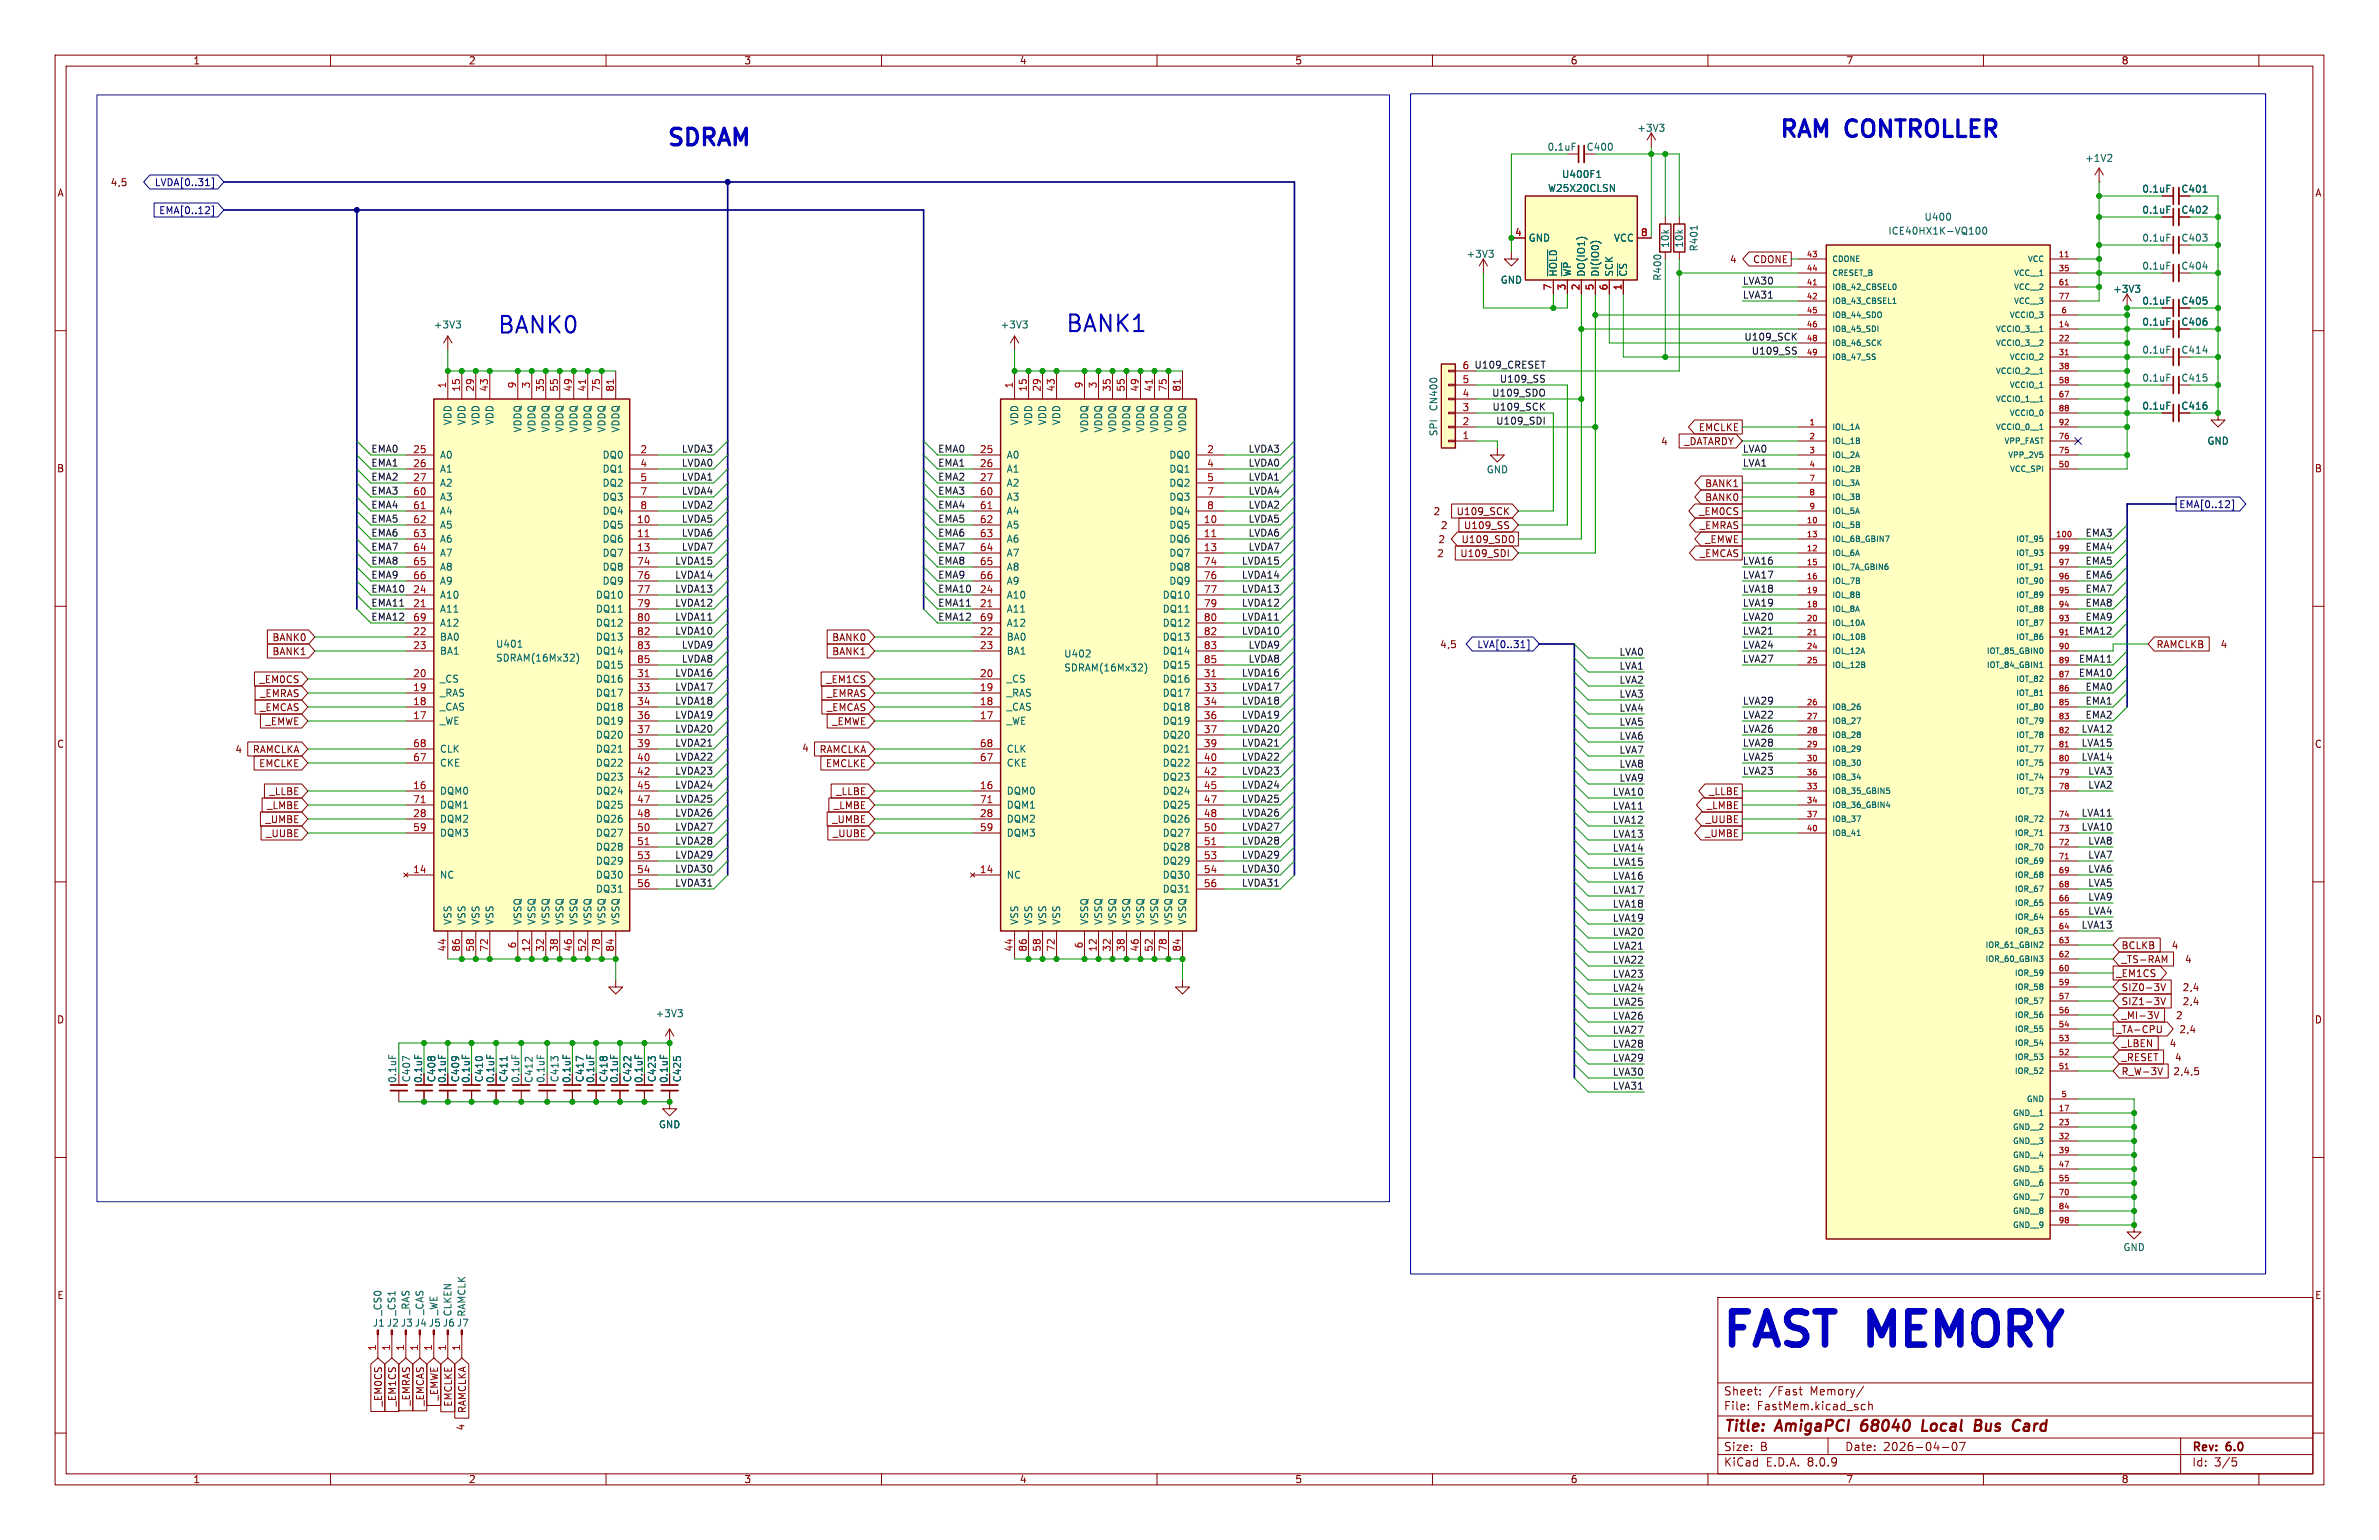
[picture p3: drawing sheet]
<svg xmlns="http://www.w3.org/2000/svg" width="432mm" height="279mm" viewBox="0 0 432 279" stroke-linecap="round" stroke-linejoin="round" font-family="sans-serif">
<defs><g id="words">
<text font-size="8.4" fill="#0000c2" x="312.2" y="244.7">FAST MEMORY</text>
<g font-size="4.2" fill="#0000c2">
<text x="120.9" y="26.7">SDRAM</text>
<text x="322.8" y="25.2">RAM</text>
<text x="335.3" y="25.2">CONTROLLER</text>
<text x="90.2" y="60.7">BANK0</text>
<text x="193.3" y="60.5">BANK1</text>
</g>
<g font-size="2.8" fill="#840000">
<text x="312.8" y="260.3">Title:</text>
<text x="322.5" y="260.3">AmigaPCI</text>
<text x="338.7" y="260.3">68040</text>
<text x="350.5" y="260.3">Local</text>
<text x="360.9" y="260.3">Bus</text>
<text x="368.6" y="260.3">Card</text>
</g>
<g font-size="2.1" fill="#840000">
<text x="312.8" y="256.1">File:</text>
<text x="312.8" y="253.4">Sheet:</text>
<text x="318.9" y="256.1">FastMem.kicad_sch</text>
<text x="321" y="253.4">/Fast</text>
<text x="328.6" y="253.4">Memory/</text>
<text x="312.8" y="263.5">Size:</text>
<text x="319.5" y="263.5">B</text>
<text x="334.8" y="263.5">Date:</text>
<text x="341.8" y="263.5">2026-04-07</text>
<text x="397.8" y="263.7">Rev:</text>
<text x="404.2" y="263.7">6.0</text>
<text x="312.8" y="266.3">KiCad</text>
<text x="320.5" y="266.3">E.D.A.</text>
<text x="328.1" y="266.3">8.0.9</text>
<text x="397.8" y="266.3">Id:</text>
<text x="401.9" y="266.3">3/5</text>
</g>
<g font-size="1.8" fill="#840000">
<text x="35" y="11.9">1</text>
<text x="85" y="11.9">2</text>
<text x="135" y="11.9">3</text>
<text x="185" y="11.9">4</text>
<text x="235" y="11.9">5</text>
<text x="285" y="11.9">6</text>
<text x="335" y="11.9">7</text>
<text x="385" y="11.9">8</text>
<text x="10.3" y="35.9">A</text>
<text x="20" y="34">4,5</text>
<text x="395.8" y="35.2">C401</text>
<text x="420.1" y="35.9">A</text>
<text x="395.8" y="39">C402</text>
<text x="313.9" y="47.9">4</text>
<text x="318.1" y="47.9">CDONE</text>
<text x="395.8" y="55.5">C405</text>
<text x="395.8" y="59.3">C406</text>
<text x="395.8" y="74.5">C416</text>
<text x="301.4" y="81">4</text>
<text x="305.6" y="81">_DATARDY</text>
<text x="308.2" y="78.4">EMCLKE</text>
<text x="10.3" y="85.9">B</text>
<text x="309.4" y="88.6">BANK1</text>
<text x="420.1" y="85.9">B</text>
<text x="260.1" y="93.7">2</text>
<text x="264.3" y="93.7">U109_SCK</text>
<text x="308.3" y="93.7">_EM0CS</text>
<text x="309.4" y="91.1">BANK0</text>
<text x="260.8" y="101.3">2</text>
<text x="261" y="98.7">2</text>
<text x="261.4" y="96.2">2</text>
<text x="264.9" y="101.3">U109_SDI</text>
<text x="265.2" y="98.7">U109_SDO</text>
<text x="265.6" y="96.2">U109_SS</text>
<text x="308.4" y="96.2">_EMRAS</text>
<text x="308.4" y="101.3">_EMCAS</text>
<text x="309.4" y="98.7">_EMWE</text>
<text x="49.3" y="119.1">BANK1</text>
<text x="49.3" y="116.5">BANK0</text>
<text x="150.9" y="116.5">BANK0</text>
<text x="150.9" y="119.1">BANK1</text>
<text x="261.3" y="117.8">4,5</text>
<text x="391.3" y="117.8">RAMCLKB</text>
<text x="403" y="117.8">4</text>
<text x="47" y="124.1">_EM0CS</text>
<text x="149.9" y="124.1">_EM1CS</text>
<text x="47.1" y="129.2">_EMCAS</text>
<text x="47.1" y="126.7">_EMRAS</text>
<text x="48.1" y="131.8">_EMWE</text>
<text x="150" y="126.7">_EMRAS</text>
<text x="150" y="129.2">_EMCAS</text>
<text x="150.9" y="131.8">_EMWE</text>
<text x="10.3" y="135.9">C</text>
<text x="42.6" y="136.8">4</text>
<text x="45.8" y="136.8">RAMCLKA</text>
<text x="145.5" y="136.6">4</text>
<text x="148.7" y="136.8">RAMCLKA</text>
<text x="420.1" y="135.9">C</text>
<text x="46.9" y="139.4">EMCLKE</text>
<text x="149.8" y="139.4">EMCLKE</text>
<text x="48.1" y="149.5">_UMBE</text>
<text x="48.4" y="147">_LMBE</text>
<text x="48.8" y="144.5">_LLBE</text>
<text x="150.9" y="149.5">_UMBE</text>
<text x="151.3" y="147">_LMBE</text>
<text x="151.7" y="144.5">_LLBE</text>
<text x="309.5" y="149.5">_UUBE</text>
<text x="309.7" y="147">_LMBE</text>
<text x="310.1" y="144.5">_LLBE</text>
<text x="48.2" y="152.1">_UUBE</text>
<text x="151.1" y="152.1">_UUBE</text>
<text x="309.4" y="152.1">_UMBE</text>
<text x="385" y="172.4">BCLKB</text>
<text x="394.1" y="172.4">4</text>
<text x="384" y="177.5">_EM1CS</text>
<text x="385" y="174.9">_TS-RAM</text>
<text x="396.5" y="174.9">4</text>
<text x="10.3" y="185.9">D</text>
<text x="385" y="180">SIZ0-3V</text>
<text x="385" y="185.1">_MI-3V</text>
<text x="385" y="182.6">SIZ1-3V</text>
<text x="394.8" y="185.1">2</text>
<text x="396.1" y="180">2,4</text>
<text x="396.1" y="182.6">2,4</text>
<text x="420.1" y="185.9">D</text>
<text x="384" y="187.6">_TA-CPU</text>
<text x="385" y="190.2">_LBEN</text>
<text x="393.7" y="190.2">4</text>
<text x="395.5" y="187.6">2,4</text>
<text x="76.8" y="196.6" transform="rotate(-90 76.8 196.6)">0.1uF</text>
<text x="81.1" y="196.6" transform="rotate(-90 81.1 196.6)">0.1uF</text>
<text x="85.4" y="196.6" transform="rotate(-90 85.4 196.6)">0.1uF</text>
<text x="89.9" y="196.6" transform="rotate(-90 89.9 196.6)">0.1uF</text>
<text x="103.7" y="196.6" transform="rotate(-90 103.7 196.6)">0.1uF</text>
<text x="108.1" y="196.6" transform="rotate(-90 108.1 196.6)">0.1uF</text>
<text x="112.4" y="196.6" transform="rotate(-90 112.4 196.6)">0.1uF</text>
<text x="116.8" y="196.6" transform="rotate(-90 116.8 196.6)">0.1uF</text>
<text x="121.4" y="196.6" transform="rotate(-90 121.4 196.6)">0.1uF</text>
<text x="385" y="195.3">R_W-3V</text>
<text x="385" y="192.7">_RESET</text>
<text x="394.4" y="195.3">2,4,5</text>
<text x="394.7" y="192.7">4</text>
<text x="10.3" y="235.9">E</text>
<text x="420.1" y="235.9">E</text>
<text x="69.5" y="255.3" transform="rotate(-90 69.5 255.3)">_EM0CS</text>
<text x="72.1" y="255.3" transform="rotate(-90 72.1 255.3)">_EM1CS</text>
<text x="74.6" y="255.1" transform="rotate(-90 74.6 255.1)">_EMRAS</text>
<text x="77.2" y="255.1" transform="rotate(-90 77.2 255.1)">_EMCAS</text>
<text x="79.7" y="254.2" transform="rotate(-90 79.7 254.2)">_EMWE</text>
<text x="82.2" y="255.3" transform="rotate(-90 82.2 255.3)">EMCLKE</text>
<text x="84.8" y="256.5" transform="rotate(-90 84.8 256.5)">RAMCLKA</text>
<text x="84.5" y="259.6" transform="rotate(-90 84.5 259.6)">4</text>
<text x="35" y="269.3">1</text>
<text x="85" y="269.3">2</text>
<text x="135" y="269.3">3</text>
<text x="185" y="269.3">4</text>
<text x="235" y="269.3">5</text>
<text x="285" y="269.3">6</text>
<text x="335" y="269.3">7</text>
<text x="385" y="269.3">8</text>
</g>
<g font-size="1.8" fill="#006464">
<text x="280.8" y="27.5">0.1uF</text>
<text x="287.9" y="27.5">C400</text>
<text x="297.1" y="24.1">+3V3</text>
<text x="378.4" y="29.6">+1V2</text>
<text x="280.9" y="35">W25X20CLSN</text>
<text x="283.4" y="32.5">U400F1</text>
<text x="388.7" y="35.2">0.1uF</text>
<text x="349.2" y="40.2">U400</text>
<text x="388.7" y="39">0.1uF</text>
<text x="266.1" y="47">+3V3</text>
<text x="277.4" y="44">GND</text>
<text x="292.8" y="44">VCC</text>
<text x="303.1" y="45.1" transform="rotate(-90 303.1 45.1)">10k</text>
<text x="305.7" y="45.1" transform="rotate(-90 305.7 45.1)">10k</text>
<text x="308.3" y="45.7" transform="rotate(-90 308.3 45.7)">R401</text>
<text x="342.6" y="42.8">ICE40HX1K-VQ100</text>
<text x="388.7" y="44">0.1uF</text>
<text x="395.8" y="44">C403</text>
<text x="272.3" y="51.7">GND</text>
<text x="282.8" y="50.3" transform="rotate(-90 282.8 50.3)">~{HOLD}</text>
<text x="285.3" y="50.3" transform="rotate(-90 285.3 50.3)">~{WP}</text>
<text x="287.9" y="50.3" transform="rotate(-90 287.9 50.3)">DO(IO1)</text>
<text x="290.4" y="50.3" transform="rotate(-90 290.4 50.3)">DI(IO0)</text>
<text x="293" y="50.3" transform="rotate(-90 293 50.3)">SCK</text>
<text x="295.5" y="50.3" transform="rotate(-90 295.5 50.3)">~{CS}</text>
<text x="301.7" y="51" transform="rotate(-90 301.7 51)">R400</text>
<text x="383.4" y="53.3">+3V3</text>
<text x="388.7" y="49.1">0.1uF</text>
<text x="395.8" y="49.1">C404</text>
<text x="78.6" y="59.8">+3V3</text>
<text x="181.5" y="59.8">+3V3</text>
<text x="388.7" y="55.5">0.1uF</text>
<text x="388.7" y="59.3">0.1uF</text>
<text x="388.7" y="64.4">0.1uF</text>
<text x="395.8" y="64.4">C414</text>
<text x="388.7" y="69.4">0.1uF</text>
<text x="395.8" y="69.4">C415</text>
<text x="82.1" y="77.2" transform="rotate(-90 82.1 77.2)">VDD</text>
<text x="84.7" y="77.2" transform="rotate(-90 84.7 77.2)">VDD</text>
<text x="87.2" y="77.2" transform="rotate(-90 87.2 77.2)">VDD</text>
<text x="89.8" y="77.2" transform="rotate(-90 89.8 77.2)">VDD</text>
<text x="185" y="77.2" transform="rotate(-90 185 77.2)">VDD</text>
<text x="187.6" y="77.2" transform="rotate(-90 187.6 77.2)">VDD</text>
<text x="190.1" y="77.2" transform="rotate(-90 190.1 77.2)">VDD</text>
<text x="192.6" y="77.2" transform="rotate(-90 192.6 77.2)">VDD</text>
<text x="261.1" y="74.7" transform="rotate(-90 261.1 74.7)">CN400</text>
<text x="388.7" y="74.5">0.1uF</text>
<text x="79.8" y="83.4">A0</text>
<text x="94.8" y="78.6" transform="rotate(-90 94.8 78.6)">VDDQ</text>
<text x="97.4" y="78.6" transform="rotate(-90 97.4 78.6)">VDDQ</text>
<text x="99.9" y="78.6" transform="rotate(-90 99.9 78.6)">VDDQ</text>
<text x="102.5" y="78.6" transform="rotate(-90 102.5 78.6)">VDDQ</text>
<text x="105" y="78.6" transform="rotate(-90 105 78.6)">VDDQ</text>
<text x="107.5" y="78.6" transform="rotate(-90 107.5 78.6)">VDDQ</text>
<text x="109.3" y="83.4">DQ0</text>
<text x="110.1" y="78.6" transform="rotate(-90 110.1 78.6)">VDDQ</text>
<text x="112.6" y="78.6" transform="rotate(-90 112.6 78.6)">VDDQ</text>
<text x="182.6" y="83.4">A0</text>
<text x="197.7" y="78.6" transform="rotate(-90 197.7 78.6)">VDDQ</text>
<text x="200.3" y="78.6" transform="rotate(-90 200.3 78.6)">VDDQ</text>
<text x="202.8" y="78.6" transform="rotate(-90 202.8 78.6)">VDDQ</text>
<text x="205.3" y="78.6" transform="rotate(-90 205.3 78.6)">VDDQ</text>
<text x="207.9" y="78.6" transform="rotate(-90 207.9 78.6)">VDDQ</text>
<text x="210.4" y="78.6" transform="rotate(-90 210.4 78.6)">VDDQ</text>
<text x="212.1" y="83.4">DQ0</text>
<text x="213" y="78.6" transform="rotate(-90 213 78.6)">VDDQ</text>
<text x="215.5" y="78.6" transform="rotate(-90 215.5 78.6)">VDDQ</text>
<text x="261.1" y="79.2" transform="rotate(-90 261.1 79.2)">SPI</text>
<text x="400.6" y="80.9">GND</text>
<text x="79.8" y="86">A1</text>
<text x="79.8" y="88.5">A2</text>
<text x="109.3" y="86">DQ1</text>
<text x="109.3" y="88.5">DQ2</text>
<text x="182.6" y="86">A1</text>
<text x="182.6" y="88.5">A2</text>
<text x="212.1" y="86">DQ1</text>
<text x="212.1" y="88.5">DQ2</text>
<text x="269.7" y="86.1">GND</text>
<text x="79.8" y="91">A3</text>
<text x="79.8" y="93.6">A4</text>
<text x="109.3" y="91">DQ3</text>
<text x="109.3" y="93.6">DQ4</text>
<text x="182.6" y="91">A3</text>
<text x="182.6" y="93.6">A4</text>
<text x="212.1" y="91">DQ3</text>
<text x="212.1" y="93.6">DQ4</text>
<text x="79.8" y="96.1">A5</text>
<text x="79.8" y="98.7">A6</text>
<text x="79.8" y="101.2">A7</text>
<text x="109.3" y="96.1">DQ5</text>
<text x="109.3" y="98.7">DQ6</text>
<text x="109.3" y="101.2">DQ7</text>
<text x="182.6" y="96.1">A5</text>
<text x="182.6" y="98.7">A6</text>
<text x="182.6" y="101.2">A7</text>
<text x="212.1" y="96.1">DQ5</text>
<text x="212.1" y="98.7">DQ6</text>
<text x="212.1" y="101.2">DQ7</text>
<text x="79.8" y="103.7">A8</text>
<text x="79.8" y="106.3">A9</text>
<text x="109.3" y="103.7">DQ8</text>
<text x="109.3" y="106.3">DQ9</text>
<text x="182.6" y="103.7">A8</text>
<text x="182.6" y="106.3">A9</text>
<text x="212.1" y="103.7">DQ8</text>
<text x="212.1" y="106.3">DQ9</text>
<text x="79.8" y="111.4">A11</text>
<text x="79.8" y="113.9">A12</text>
<text x="79.8" y="108.8">A10</text>
<text x="108.1" y="108.8">DQ10</text>
<text x="108.1" y="111.4">DQ11</text>
<text x="108.1" y="113.9">DQ12</text>
<text x="182.6" y="111.4">A11</text>
<text x="182.6" y="113.9">A12</text>
<text x="182.6" y="108.8">A10</text>
<text x="210.9" y="108.8">DQ10</text>
<text x="210.9" y="111.4">DQ11</text>
<text x="210.9" y="113.9">DQ12</text>
<text x="79.8" y="116.4">BA0</text>
<text x="79.8" y="119">BA1</text>
<text x="89.9" y="117.7">U401</text>
<text x="108.1" y="116.4">DQ13</text>
<text x="108.1" y="119">DQ14</text>
<text x="182.6" y="116.4">BA0</text>
<text x="182.6" y="119">BA1</text>
<text x="193" y="119.5">U402</text>
<text x="210.9" y="116.4">DQ13</text>
<text x="210.9" y="119">DQ14</text>
<text x="79.8" y="124.1">_CS</text>
<text x="89.9" y="120.2">SDRAM(16Mx32)</text>
<text x="108.1" y="121.5">DQ15</text>
<text x="108.1" y="124.1">DQ16</text>
<text x="182.6" y="124.1">_CS</text>
<text x="193" y="122">SDRAM(16Mx32)</text>
<text x="210.9" y="121.5">DQ15</text>
<text x="210.9" y="124.1">DQ16</text>
<text x="79.8" y="131.7">_WE</text>
<text x="79.8" y="129.1">_CAS</text>
<text x="79.8" y="126.6">_RAS</text>
<text x="108.1" y="126.6">DQ17</text>
<text x="108.1" y="129.1">DQ18</text>
<text x="108.1" y="131.7">DQ19</text>
<text x="182.6" y="131.7">_WE</text>
<text x="182.6" y="129.1">_CAS</text>
<text x="182.6" y="126.6">_RAS</text>
<text x="210.9" y="126.6">DQ17</text>
<text x="210.9" y="129.1">DQ18</text>
<text x="210.9" y="131.7">DQ19</text>
<text x="79.8" y="136.8">CLK</text>
<text x="108.1" y="134.2">DQ20</text>
<text x="108.1" y="136.8">DQ21</text>
<text x="182.6" y="136.8">CLK</text>
<text x="210.9" y="134.2">DQ20</text>
<text x="210.9" y="136.8">DQ21</text>
<text x="79.8" y="139.3">CKE</text>
<text x="108.1" y="139.3">DQ22</text>
<text x="108.1" y="141.8">DQ23</text>
<text x="182.6" y="139.3">CKE</text>
<text x="210.9" y="139.3">DQ22</text>
<text x="210.9" y="141.8">DQ23</text>
<text x="79.8" y="146.9">DQM1</text>
<text x="79.8" y="144.4">DQM0</text>
<text x="79.8" y="149.5">DQM2</text>
<text x="108.1" y="144.4">DQ24</text>
<text x="108.1" y="146.9">DQ25</text>
<text x="108.1" y="149.5">DQ26</text>
<text x="182.6" y="146.9">DQM1</text>
<text x="182.6" y="144.4">DQM0</text>
<text x="182.6" y="149.5">DQM2</text>
<text x="210.9" y="144.4">DQ24</text>
<text x="210.9" y="146.9">DQ25</text>
<text x="210.9" y="149.5">DQ26</text>
<text x="79.8" y="152">DQM3</text>
<text x="108.1" y="154.5">DQ28</text>
<text x="108.1" y="152">DQ27</text>
<text x="182.6" y="152">DQM3</text>
<text x="210.9" y="154.5">DQ28</text>
<text x="210.9" y="152">DQ27</text>
<text x="79.8" y="159.6">NC</text>
<text x="108.1" y="157.1">DQ29</text>
<text x="108.1" y="159.6">DQ30</text>
<text x="182.6" y="159.6">NC</text>
<text x="210.9" y="157.1">DQ29</text>
<text x="210.9" y="159.6">DQ30</text>
<text x="82.1" y="167.9" transform="rotate(-90 82.1 167.9)">VSS</text>
<text x="84.7" y="167.9" transform="rotate(-90 84.7 167.9)">VSS</text>
<text x="87.2" y="167.9" transform="rotate(-90 87.2 167.9)">VSS</text>
<text x="89.8" y="167.9" transform="rotate(-90 89.8 167.9)">VSS</text>
<text x="94.8" y="167.9" transform="rotate(-90 94.8 167.9)">VSSQ</text>
<text x="97.4" y="167.9" transform="rotate(-90 97.4 167.9)">VSSQ</text>
<text x="99.9" y="167.9" transform="rotate(-90 99.9 167.9)">VSSQ</text>
<text x="102.5" y="167.9" transform="rotate(-90 102.5 167.9)">VSSQ</text>
<text x="105" y="167.9" transform="rotate(-90 105 167.9)">VSSQ</text>
<text x="107.5" y="167.9" transform="rotate(-90 107.5 167.9)">VSSQ</text>
<text x="108.1" y="162.2">DQ31</text>
<text x="110.1" y="167.9" transform="rotate(-90 110.1 167.9)">VSSQ</text>
<text x="112.6" y="167.9" transform="rotate(-90 112.6 167.9)">VSSQ</text>
<text x="185" y="167.9" transform="rotate(-90 185 167.9)">VSS</text>
<text x="187.6" y="167.9" transform="rotate(-90 187.6 167.9)">VSS</text>
<text x="190.1" y="167.9" transform="rotate(-90 190.1 167.9)">VSS</text>
<text x="192.6" y="167.9" transform="rotate(-90 192.6 167.9)">VSS</text>
<text x="197.7" y="167.9" transform="rotate(-90 197.7 167.9)">VSSQ</text>
<text x="200.3" y="167.9" transform="rotate(-90 200.3 167.9)">VSSQ</text>
<text x="202.8" y="167.9" transform="rotate(-90 202.8 167.9)">VSSQ</text>
<text x="205.3" y="167.9" transform="rotate(-90 205.3 167.9)">VSSQ</text>
<text x="207.9" y="167.9" transform="rotate(-90 207.9 167.9)">VSSQ</text>
<text x="210.4" y="167.9" transform="rotate(-90 210.4 167.9)">VSSQ</text>
<text x="210.9" y="162.2">DQ31</text>
<text x="213" y="167.9" transform="rotate(-90 213 167.9)">VSSQ</text>
<text x="215.5" y="167.9" transform="rotate(-90 215.5 167.9)">VSSQ</text>
<text x="118.9" y="184.8">+3V3</text>
<text x="72.1" y="196.6" transform="rotate(-90 72.1 196.6)">0.1uF</text>
<text x="74.7" y="196.5" transform="rotate(-90 74.7 196.5)">C407</text>
<text x="79.2" y="196.5" transform="rotate(-90 79.2 196.5)">C408</text>
<text x="83.5" y="196.5" transform="rotate(-90 83.5 196.5)">C409</text>
<text x="87.9" y="196.5" transform="rotate(-90 87.9 196.5)">C410</text>
<text x="92.3" y="196.5" transform="rotate(-90 92.3 196.5)">C411</text>
<text x="94.5" y="196.6" transform="rotate(-90 94.5 196.6)">0.1uF</text>
<text x="96.9" y="196.6" transform="rotate(-90 96.9 196.6)">C412</text>
<text x="99" y="196.6" transform="rotate(-90 99 196.6)">0.1uF</text>
<text x="101.6" y="196.5" transform="rotate(-90 101.6 196.5)">C413</text>
<text x="106.1" y="196.5" transform="rotate(-90 106.1 196.5)">C417</text>
<text x="110.5" y="196.5" transform="rotate(-90 110.5 196.5)">C418</text>
<text x="114.8" y="196.5" transform="rotate(-90 114.8 196.5)">C422</text>
<text x="119.2" y="196.5" transform="rotate(-90 119.2 196.5)">C423</text>
<text x="123.8" y="196.5" transform="rotate(-90 123.8 196.5)">C425</text>
<text x="119.5" y="204.9">GND</text>
<text x="385.3" y="227.2">GND</text>
<text x="69.4" y="238.8" transform="rotate(-90 69.4 238.8)">_CS0</text>
<text x="72" y="238.8" transform="rotate(-90 72 238.8)">_CS1</text>
<text x="74.5" y="238.7" transform="rotate(-90 74.5 238.7)">_RAS</text>
<text x="77.1" y="238.7" transform="rotate(-90 77.1 238.7)">_CAS</text>
<text x="79.6" y="238.7" transform="rotate(-90 79.6 238.7)">_WE</text>
<text x="82.1" y="238.9" transform="rotate(-90 82.1 238.9)">CLKEN</text>
<text x="84.7" y="239" transform="rotate(-90 84.7 239)">RAMCLK</text>
<text x="67.6" y="240.9">J1 J2 J3 J4 J5 J6 J7</text>
</g>
<g font-size="1.8" fill="#000084">
<text x="28" y="34">LVDA[0..31]</text>
<text x="28.8" y="39.1">EMA[0..12]</text>
<text x="395.4" y="92.4">EMA[0..12]</text>
<text x="268" y="117.8">LVA[0..31]</text>
</g>
<g font-size="1.8" fill="#a90000">
<text x="274.9" y="42.9">4</text>
<text x="297.7" y="42.9">8</text>
<text x="281.7" y="52.8" transform="rotate(-90 281.7 52.8)">7</text>
<text x="284.2" y="52.8" transform="rotate(-90 284.2 52.8)">3</text>
<text x="286.8" y="52.8" transform="rotate(-90 286.8 52.8)">2</text>
<text x="289.3" y="52.8" transform="rotate(-90 289.3 52.8)">5</text>
<text x="291.8" y="52.8" transform="rotate(-90 291.8 52.8)">6</text>
<text x="294.4" y="52.8" transform="rotate(-90 294.4 52.8)">1</text>
<text x="81" y="70.6" transform="rotate(-90 81 70.6)">1</text>
<text x="83.6" y="71.2" transform="rotate(-90 83.6 71.2)">15</text>
<text x="86.1" y="71.2" transform="rotate(-90 86.1 71.2)">29</text>
<text x="88.6" y="71.2" transform="rotate(-90 88.6 71.2)">43</text>
<text x="93.7" y="70.6" transform="rotate(-90 93.7 70.6)">9</text>
<text x="96.3" y="70.6" transform="rotate(-90 96.3 70.6)">3</text>
<text x="98.8" y="71.2" transform="rotate(-90 98.8 71.2)">35</text>
<text x="101.3" y="71.2" transform="rotate(-90 101.3 71.2)">55</text>
<text x="103.9" y="71.2" transform="rotate(-90 103.9 71.2)">49</text>
<text x="106.4" y="71.2" transform="rotate(-90 106.4 71.2)">41</text>
<text x="109" y="71.2" transform="rotate(-90 109 71.2)">75</text>
<text x="111.5" y="71.2" transform="rotate(-90 111.5 71.2)">81</text>
<text x="183.9" y="70.6" transform="rotate(-90 183.9 70.6)">1</text>
<text x="186.4" y="71.2" transform="rotate(-90 186.4 71.2)">15</text>
<text x="189" y="71.2" transform="rotate(-90 189 71.2)">29</text>
<text x="191.5" y="71.2" transform="rotate(-90 191.5 71.2)">43</text>
<text x="196.6" y="70.6" transform="rotate(-90 196.6 70.6)">9</text>
<text x="199.1" y="70.6" transform="rotate(-90 199.1 70.6)">3</text>
<text x="201.7" y="71.2" transform="rotate(-90 201.7 71.2)">35</text>
<text x="204.2" y="71.2" transform="rotate(-90 204.2 71.2)">55</text>
<text x="206.8" y="71.2" transform="rotate(-90 206.8 71.2)">49</text>
<text x="209.3" y="71.2" transform="rotate(-90 209.3 71.2)">41</text>
<text x="211.8" y="71.2" transform="rotate(-90 211.8 71.2)">75</text>
<text x="214.4" y="71.2" transform="rotate(-90 214.4 71.2)">81</text>
<text x="265.4" y="69.6">5</text>
<text x="265.4" y="77.2">2</text>
<text x="265.4" y="74.7">3</text>
<text x="265.4" y="72.1">4</text>
<text x="74.9" y="82.3">25</text>
<text x="116.1" y="82.3">2</text>
<text x="177.8" y="82.3">25</text>
<text x="219" y="82.3">2</text>
<text x="265.4" y="79.8">1</text>
<text x="74.9" y="89.9">60</text>
<text x="74.9" y="84.8">26</text>
<text x="74.9" y="87.4">27</text>
<text x="116.1" y="84.8">4</text>
<text x="116.1" y="87.4">5</text>
<text x="116.1" y="89.9">7</text>
<text x="177.8" y="89.9">60</text>
<text x="177.8" y="84.8">26</text>
<text x="177.8" y="87.4">27</text>
<text x="219" y="84.8">4</text>
<text x="219" y="87.4">5</text>
<text x="219" y="89.9">7</text>
<text x="74.9" y="92.5">61</text>
<text x="74.9" y="95">62</text>
<text x="115.5" y="95">10</text>
<text x="116.1" y="92.5">8</text>
<text x="177.8" y="92.5">61</text>
<text x="177.8" y="95">62</text>
<text x="218.4" y="95">10</text>
<text x="219" y="92.5">8</text>
<text x="74.9" y="97.5">63</text>
<text x="74.9" y="100.1">64</text>
<text x="115.5" y="97.5">11</text>
<text x="115.5" y="100.1">13</text>
<text x="177.8" y="97.5">63</text>
<text x="177.8" y="100.1">64</text>
<text x="218.4" y="97.5">11</text>
<text x="218.4" y="100.1">13</text>
<text x="74.9" y="102.6">65</text>
<text x="74.9" y="105.2">66</text>
<text x="74.9" y="107.7">24</text>
<text x="115.5" y="102.6">74</text>
<text x="115.5" y="105.2">76</text>
<text x="115.5" y="107.7">77</text>
<text x="177.8" y="102.6">65</text>
<text x="177.8" y="105.2">66</text>
<text x="177.8" y="107.7">24</text>
<text x="218.4" y="102.6">74</text>
<text x="218.4" y="105.2">76</text>
<text x="218.4" y="107.7">77</text>
<text x="74.9" y="110.2">21</text>
<text x="74.9" y="112.8">69</text>
<text x="115.5" y="110.2">79</text>
<text x="115.5" y="112.8">80</text>
<text x="177.8" y="110.2">21</text>
<text x="177.8" y="112.8">69</text>
<text x="218.4" y="110.2">79</text>
<text x="218.4" y="112.8">80</text>
<text x="74.9" y="115.3">22</text>
<text x="74.9" y="117.9">23</text>
<text x="115.5" y="115.3">82</text>
<text x="115.5" y="117.9">83</text>
<text x="177.8" y="115.3">22</text>
<text x="177.8" y="117.9">23</text>
<text x="218.4" y="115.3">82</text>
<text x="218.4" y="117.9">83</text>
<text x="74.9" y="125.5">19</text>
<text x="74.9" y="122.9">20</text>
<text x="115.5" y="120.4">85</text>
<text x="115.5" y="122.9">31</text>
<text x="115.5" y="125.5">33</text>
<text x="177.8" y="125.5">19</text>
<text x="177.8" y="122.9">20</text>
<text x="218.4" y="120.4">85</text>
<text x="218.4" y="122.9">31</text>
<text x="218.4" y="125.5">33</text>
<text x="74.9" y="130.6">17</text>
<text x="74.9" y="128">18</text>
<text x="115.5" y="128">34</text>
<text x="115.5" y="130.6">36</text>
<text x="177.8" y="130.6">17</text>
<text x="177.8" y="128">18</text>
<text x="218.4" y="128">34</text>
<text x="218.4" y="130.6">36</text>
<text x="74.9" y="135.6">68</text>
<text x="115.5" y="133.1">37</text>
<text x="115.5" y="135.6">39</text>
<text x="177.8" y="135.6">68</text>
<text x="218.4" y="133.1">37</text>
<text x="218.4" y="135.6">39</text>
<text x="74.9" y="138.2">67</text>
<text x="74.9" y="143.3">16</text>
<text x="115.5" y="138.2">40</text>
<text x="115.5" y="140.7">42</text>
<text x="115.5" y="143.3">45</text>
<text x="177.8" y="138.2">67</text>
<text x="177.8" y="143.3">16</text>
<text x="218.4" y="138.2">40</text>
<text x="218.4" y="140.7">42</text>
<text x="218.4" y="143.3">45</text>
<text x="74.9" y="145.8">71</text>
<text x="74.9" y="148.3">28</text>
<text x="115.5" y="145.8">47</text>
<text x="115.5" y="148.3">48</text>
<text x="177.8" y="145.8">71</text>
<text x="177.8" y="148.3">28</text>
<text x="218.4" y="145.8">47</text>
<text x="218.4" y="148.3">48</text>
<text x="74.9" y="150.9">59</text>
<text x="115.5" y="153.4">51</text>
<text x="115.5" y="156">53</text>
<text x="115.5" y="150.9">50</text>
<text x="177.8" y="150.9">59</text>
<text x="218.4" y="153.4">51</text>
<text x="218.4" y="156">53</text>
<text x="218.4" y="150.9">50</text>
<text x="74.9" y="158.5">14</text>
<text x="115.5" y="158.5">54</text>
<text x="115.5" y="161">56</text>
<text x="177.8" y="158.5">14</text>
<text x="218.4" y="158.5">54</text>
<text x="218.4" y="161">56</text>
<text x="81" y="172.8" transform="rotate(-90 81 172.8)">44</text>
<text x="83.6" y="172.8" transform="rotate(-90 83.6 172.8)">86</text>
<text x="86.1" y="172.8" transform="rotate(-90 86.1 172.8)">58</text>
<text x="88.6" y="172.8" transform="rotate(-90 88.6 172.8)">72</text>
<text x="93.7" y="172.2" transform="rotate(-90 93.7 172.2)">6</text>
<text x="96.3" y="172.8" transform="rotate(-90 96.3 172.8)">12</text>
<text x="98.8" y="172.8" transform="rotate(-90 98.8 172.8)">32</text>
<text x="101.3" y="172.8" transform="rotate(-90 101.3 172.8)">38</text>
<text x="103.9" y="172.8" transform="rotate(-90 103.9 172.8)">46</text>
<text x="106.4" y="172.8" transform="rotate(-90 106.4 172.8)">52</text>
<text x="109" y="172.8" transform="rotate(-90 109 172.8)">78</text>
<text x="111.5" y="172.8" transform="rotate(-90 111.5 172.8)">84</text>
<text x="183.9" y="172.8" transform="rotate(-90 183.9 172.8)">44</text>
<text x="186.4" y="172.8" transform="rotate(-90 186.4 172.8)">86</text>
<text x="189" y="172.8" transform="rotate(-90 189 172.8)">58</text>
<text x="191.5" y="172.8" transform="rotate(-90 191.5 172.8)">72</text>
<text x="196.6" y="172.2" transform="rotate(-90 196.6 172.2)">6</text>
<text x="199.1" y="172.8" transform="rotate(-90 199.1 172.8)">12</text>
<text x="201.7" y="172.8" transform="rotate(-90 201.7 172.8)">32</text>
<text x="204.2" y="172.8" transform="rotate(-90 204.2 172.8)">38</text>
<text x="206.8" y="172.8" transform="rotate(-90 206.8 172.8)">46</text>
<text x="209.3" y="172.8" transform="rotate(-90 209.3 172.8)">52</text>
<text x="211.8" y="172.8" transform="rotate(-90 211.8 172.8)">78</text>
<text x="214.4" y="172.8" transform="rotate(-90 214.4 172.8)">84</text>
<text x="68.3" y="245.2" transform="rotate(-90 68.3 245.2)">1</text>
<text x="70.9" y="245.2" transform="rotate(-90 70.9 245.2)">1</text>
<text x="73.4" y="245.2" transform="rotate(-90 73.4 245.2)">1</text>
<text x="75.9" y="245.2" transform="rotate(-90 75.9 245.2)">1</text>
<text x="78.5" y="245.2" transform="rotate(-90 78.5 245.2)">1</text>
<text x="81" y="245.2" transform="rotate(-90 81 245.2)">1</text>
<text x="83.6" y="245.2" transform="rotate(-90 83.6 245.2)">1</text>
</g>
<g font-size="1.8" fill="#0f0f0f">
<text x="316.2" y="51.7">LVA30</text>
<text x="316.2" y="54.3">LVA31</text>
<text x="316.5" y="61.9">U109_SCK</text>
<text x="317.8" y="64.4">U109_SS</text>
<text x="265.4" y="67.1">6 U109_CRESET</text>
<text x="272.1" y="69.5">U109_SS</text>
<text x="270.7" y="72">U109_SDO</text>
<text x="270.8" y="74.6">U109_SCK</text>
<text x="271.5" y="77.1">U109_SDI</text>
<text x="67.3" y="82.2">EMA0</text>
<text x="123.7" y="82.2">LVDA3</text>
<text x="170.2" y="82.2">EMA0</text>
<text x="226.5" y="82.2">LVDA3</text>
<text x="316.2" y="82.2">LVA0</text>
<text x="67.3" y="87.3">EMA2</text>
<text x="67.3" y="84.7">EMA1</text>
<text x="67.3" y="89.8">EMA3</text>
<text x="123.7" y="89.8">LVDA4</text>
<text x="123.7" y="87.3">LVDA1</text>
<text x="123.7" y="84.7">LVDA0</text>
<text x="170.2" y="84.7">EMA1</text>
<text x="170.2" y="87.3">EMA2</text>
<text x="170.2" y="89.8">EMA3</text>
<text x="226.5" y="89.8">LVDA4</text>
<text x="226.5" y="84.7">LVDA0</text>
<text x="226.5" y="87.3">LVDA1</text>
<text x="316.2" y="84.7">LVA1</text>
<text x="67.3" y="92.4">EMA4</text>
<text x="67.3" y="94.9">EMA5</text>
<text x="123.7" y="94.9">LVDA5</text>
<text x="123.7" y="92.4">LVDA2</text>
<text x="170.2" y="94.9">EMA5</text>
<text x="170.2" y="92.4">EMA4</text>
<text x="226.5" y="94.9">LVDA5</text>
<text x="226.5" y="92.4">LVDA2</text>
<text x="67.3" y="97.4">EMA6</text>
<text x="67.3" y="100">EMA7</text>
<text x="123.7" y="97.4">LVDA6</text>
<text x="123.7" y="100">LVDA7</text>
<text x="170.2" y="100">EMA7</text>
<text x="170.2" y="97.4">EMA6</text>
<text x="226.5" y="97.4">LVDA6</text>
<text x="226.5" y="100">LVDA7</text>
<text x="378.4" y="100">EMA4</text>
<text x="378.4" y="97.4">EMA3</text>
<text x="67.3" y="107.6">EMA10</text>
<text x="67.3" y="105.1">EMA9</text>
<text x="67.3" y="102.5">EMA8</text>
<text x="122.4" y="105.1">LVDA14</text>
<text x="122.4" y="107.6">LVDA13</text>
<text x="122.4" y="102.5">LVDA15</text>
<text x="170.2" y="102.5">EMA8</text>
<text x="170.2" y="105.1">EMA9</text>
<text x="170.2" y="107.6">EMA10</text>
<text x="225.3" y="105.1">LVDA14</text>
<text x="225.3" y="102.5">LVDA15</text>
<text x="225.3" y="107.6">LVDA13</text>
<text x="316.2" y="105.1">LVA17</text>
<text x="316.2" y="107.6">LVA18</text>
<text x="316.2" y="102.5">LVA16</text>
<text x="378.4" y="105.1">EMA6</text>
<text x="378.4" y="102.5">EMA5</text>
<text x="378.4" y="107.6">EMA7</text>
<text x="67.3" y="112.7">EMA12</text>
<text x="67.3" y="110.1">EMA11</text>
<text x="122.4" y="110.1">LVDA12</text>
<text x="122.4" y="112.7">LVDA11</text>
<text x="170.2" y="110.1">EMA11</text>
<text x="170.2" y="112.7">EMA12</text>
<text x="225.3" y="110.1">LVDA12</text>
<text x="225.3" y="112.7">LVDA11</text>
<text x="316.2" y="110.1">LVA19</text>
<text x="316.2" y="112.7">LVA20</text>
<text x="378.4" y="110.1">EMA8</text>
<text x="378.4" y="112.7">EMA9</text>
<text x="122.4" y="115.2">LVDA10</text>
<text x="123.7" y="117.8">LVDA9</text>
<text x="225.3" y="115.2">LVDA10</text>
<text x="226.5" y="117.8">LVDA9</text>
<text x="293.8" y="119">LVA0</text>
<text x="316.2" y="117.8">LVA24</text>
<text x="316.2" y="115.2">LVA21</text>
<text x="377.2" y="115.2">EMA12</text>
<text x="122.4" y="125.4">LVDA17</text>
<text x="122.4" y="122.8">LVDA16</text>
<text x="123.7" y="120.3">LVDA8</text>
<text x="225.3" y="125.4">LVDA17</text>
<text x="225.3" y="122.8">LVDA16</text>
<text x="226.5" y="120.3">LVDA8</text>
<text x="293.8" y="121.6">LVA1</text>
<text x="293.8" y="124.1">LVA2</text>
<text x="316.2" y="120.3">LVA27</text>
<text x="377.2" y="120.3">EMA11</text>
<text x="377.2" y="122.8">EMA10</text>
<text x="378.4" y="125.4">EMA0</text>
<text x="122.4" y="127.9">LVDA18</text>
<text x="122.4" y="130.5">LVDA19</text>
<text x="225.3" y="130.5">LVDA19</text>
<text x="225.3" y="127.9">LVDA18</text>
<text x="293.8" y="126.7">LVA3</text>
<text x="293.8" y="129.2">LVA4</text>
<text x="293.8" y="131.7">LVA5</text>
<text x="316.2" y="127.9">LVA29</text>
<text x="316.2" y="130.5">LVA22</text>
<text x="378.4" y="127.9">EMA1</text>
<text x="378.4" y="130.5">EMA2</text>
<text x="122.4" y="135.5">LVDA21</text>
<text x="122.4" y="133">LVDA20</text>
<text x="225.3" y="133">LVDA20</text>
<text x="225.3" y="135.5">LVDA21</text>
<text x="293.8" y="134.3">LVA6</text>
<text x="293.8" y="136.8">LVA7</text>
<text x="316.2" y="135.5">LVA28</text>
<text x="316.2" y="133">LVA26</text>
<text x="377.7" y="135.5">LVA15</text>
<text x="377.7" y="133">LVA12</text>
<text x="122.4" y="138.1">LVDA22</text>
<text x="122.4" y="143.2">LVDA24</text>
<text x="122.4" y="140.6">LVDA23</text>
<text x="225.3" y="140.6">LVDA23</text>
<text x="225.3" y="143.2">LVDA24</text>
<text x="225.3" y="138.1">LVDA22</text>
<text x="293.8" y="139.4">LVA8</text>
<text x="293.8" y="141.9">LVA9</text>
<text x="316.2" y="140.6">LVA23</text>
<text x="316.2" y="138.1">LVA25</text>
<text x="377.7" y="138.1">LVA14</text>
<text x="378.9" y="140.6">LVA3</text>
<text x="378.9" y="143.2">LVA2</text>
<text x="122.4" y="145.7">LVDA25</text>
<text x="122.4" y="148.2">LVDA26</text>
<text x="225.3" y="145.7">LVDA25</text>
<text x="225.3" y="148.2">LVDA26</text>
<text x="292.6" y="144.4">LVA10</text>
<text x="292.6" y="149.5">LVA12</text>
<text x="292.6" y="147">LVA11</text>
<text x="377.7" y="148.2">LVA11</text>
<text x="122.4" y="155.9">LVDA29</text>
<text x="122.4" y="153.3">LVDA28</text>
<text x="122.4" y="150.8">LVDA27</text>
<text x="225.3" y="155.9">LVDA29</text>
<text x="225.3" y="150.8">LVDA27</text>
<text x="225.3" y="153.3">LVDA28</text>
<text x="292.6" y="152.1">LVA13</text>
<text x="292.6" y="154.6">LVA14</text>
<text x="377.7" y="150.8">LVA10</text>
<text x="378.9" y="155.9">LVA7</text>
<text x="378.9" y="153.3">LVA8</text>
<text x="122.4" y="160.9">LVDA31</text>
<text x="122.4" y="158.4">LVDA30</text>
<text x="225.3" y="160.9">LVDA31</text>
<text x="225.3" y="158.4">LVDA30</text>
<text x="292.6" y="157.1">LVA15</text>
<text x="292.6" y="159.7">LVA16</text>
<text x="378.9" y="158.4">LVA6</text>
<text x="378.9" y="160.9">LVA5</text>
<text x="292.6" y="162.2">LVA17</text>
<text x="292.6" y="164.8">LVA18</text>
<text x="292.6" y="167.3">LVA19</text>
<text x="378.9" y="163.5">LVA9</text>
<text x="378.9" y="166">LVA4</text>
<text x="292.6" y="172.4">LVA21</text>
<text x="292.6" y="169.8">LVA20</text>
<text x="377.7" y="168.6">LVA13</text>
<text x="292.6" y="177.5">LVA23</text>
<text x="292.6" y="174.9">LVA22</text>
<text x="292.6" y="180">LVA24</text>
<text x="292.6" y="182.5">LVA25</text>
<text x="292.6" y="185.1">LVA26</text>
<text x="292.6" y="187.6">LVA27</text>
<text x="292.6" y="190.2">LVA28</text>
<text x="292.6" y="195.2">LVA30</text>
<text x="292.6" y="197.8">LVA31</text>
<text x="292.6" y="192.7">LVA29</text>
</g>
<g font-size="1.4" fill="#a90000">
<text x="327.8" y="46.7">43</text>
<text x="373.6" y="46.7">11</text>
<text x="327.8" y="51.8">41</text>
<text x="327.8" y="49.3">44</text>
<text x="373.6" y="49.3">35</text>
<text x="373.6" y="51.8">61</text>
<text x="327.8" y="54.4">42</text>
<text x="327.8" y="56.9">45</text>
<text x="327.8" y="59.4">46</text>
<text x="373.6" y="59.4">14</text>
<text x="373.6" y="54.4">77</text>
<text x="374" y="56.9">6</text>
<text x="327.8" y="62">48</text>
<text x="327.8" y="64.5">49</text>
<text x="373.6" y="62">22</text>
<text x="373.6" y="64.5">31</text>
<text x="373.6" y="67.1">38</text>
<text x="373.6" y="69.6">58</text>
<text x="328.3" y="77.2">1</text>
<text x="373.6" y="72.1">67</text>
<text x="373.6" y="74.7">88</text>
<text x="373.6" y="77.2">92</text>
<text x="328.3" y="79.8">2</text>
<text x="328.3" y="82.3">3</text>
<text x="373.6" y="82.3">75</text>
<text x="373.6" y="79.8">76</text>
<text x="328.3" y="84.8">4</text>
<text x="328.3" y="87.4">7</text>
<text x="328.3" y="89.9">8</text>
<text x="373.6" y="84.8">50</text>
<text x="327.8" y="95">10</text>
<text x="328.3" y="92.5">9</text>
<text x="327.8" y="100.1">12</text>
<text x="327.8" y="97.5">13</text>
<text x="373.1" y="97.5">100</text>
<text x="373.6" y="100.1">99</text>
<text x="327.8" y="102.6">15</text>
<text x="327.8" y="105.2">16</text>
<text x="327.8" y="107.7">19</text>
<text x="373.6" y="107.7">95</text>
<text x="373.6" y="105.2">96</text>
<text x="373.6" y="102.6">97</text>
<text x="327.8" y="110.2">18</text>
<text x="327.8" y="112.8">20</text>
<text x="373.6" y="112.8">93</text>
<text x="373.6" y="110.2">94</text>
<text x="327.8" y="115.3">21</text>
<text x="327.8" y="117.9">24</text>
<text x="373.6" y="117.9">90</text>
<text x="373.6" y="115.3">91</text>
<text x="327.8" y="120.4">25</text>
<text x="373.6" y="125.5">86</text>
<text x="373.6" y="122.9">87</text>
<text x="373.6" y="120.4">89</text>
<text x="327.8" y="128">26</text>
<text x="327.8" y="130.6">27</text>
<text x="373.6" y="130.6">83</text>
<text x="373.6" y="128">85</text>
<text x="327.8" y="133.1">28</text>
<text x="327.8" y="135.6">29</text>
<text x="373.6" y="135.6">81</text>
<text x="373.6" y="133.1">82</text>
<text x="327.8" y="138.2">30</text>
<text x="327.8" y="143.3">33</text>
<text x="327.8" y="140.7">36</text>
<text x="373.6" y="143.3">78</text>
<text x="373.6" y="140.7">79</text>
<text x="373.6" y="138.2">80</text>
<text x="327.8" y="145.8">34</text>
<text x="327.8" y="148.3">37</text>
<text x="373.6" y="148.3">74</text>
<text x="327.8" y="150.9">40</text>
<text x="373.6" y="156">71</text>
<text x="373.6" y="153.4">72</text>
<text x="373.6" y="150.9">73</text>
<text x="373.6" y="161">68</text>
<text x="373.6" y="158.5">69</text>
<text x="373.6" y="166.1">65</text>
<text x="373.6" y="163.6">66</text>
<text x="373.6" y="173.7">62</text>
<text x="373.6" y="171.2">63</text>
<text x="373.6" y="168.7">64</text>
<text x="373.6" y="178.8">59</text>
<text x="373.6" y="176.3">60</text>
<text x="373.6" y="183.9">56</text>
<text x="373.6" y="181.4">57</text>
<text x="373.6" y="191.5">52</text>
<text x="373.6" y="189">53</text>
<text x="373.6" y="186.4">54</text>
<text x="373.6" y="194.1">51</text>
<text x="373.6" y="201.7">17</text>
<text x="374" y="199.1">5</text>
<text x="373.6" y="204.2">23</text>
<text x="373.6" y="206.8">32</text>
<text x="373.6" y="209.3">39</text>
<text x="373.6" y="211.8">47</text>
<text x="373.6" y="214.4">55</text>
<text x="373.6" y="216.9">70</text>
<text x="373.6" y="219.5">84</text>
<text x="373.6" y="222">98</text>
</g>
<g font-size="1.4" fill="#006464">
<text x="332.5" y="47.7">CDONE</text>
<text x="367.9" y="47.7">VCC</text>
<text x="332.5" y="52.8">IOB_42_CBSEL0</text>
<text x="332.5" y="50.3">CRESET_B</text>
<text x="365.4" y="50.3">VCC__1</text>
<text x="365.4" y="52.8">VCC__2</text>
<text x="332.5" y="55.3">IOB_43_CBSEL1</text>
<text x="332.5" y="57.9">IOB_44_SDO</text>
<text x="364.6" y="57.9">VCCIO_3</text>
<text x="365.4" y="55.3">VCC__3</text>
<text x="332.5" y="60.4">IOB_45_SDI</text>
<text x="332.5" y="63">IOB_46_SCK</text>
<text x="332.5" y="65.5">IOB_47_SS</text>
<text x="362.1" y="60.4">VCCIO_3__1</text>
<text x="362.1" y="63">VCCIO_3__2</text>
<text x="364.6" y="65.5">VCCIO_2</text>
<text x="362.1" y="68">VCCIO_2__1</text>
<text x="364.6" y="70.6">VCCIO_1</text>
<text x="362.1" y="73.1">VCCIO_1__1</text>
<text x="364.6" y="75.7">VCCIO_0</text>
<text x="332.5" y="78.2">IOL_1A</text>
<text x="332.5" y="80.7">IOL_1B</text>
<text x="332.5" y="83.3">IOL_2A</text>
<text x="362.1" y="78.2">VCCIO_0__1</text>
<text x="363.7" y="80.7">VPP_FAST</text>
<text x="364.4" y="83.3">VPP_2V5</text>
<text x="332.5" y="85.8">IOL_2B</text>
<text x="332.5" y="88.4">IOL_3A</text>
<text x="364.7" y="85.8">VCC_SPI</text>
<text x="332.5" y="96">IOL_5B</text>
<text x="332.5" y="90.9">IOL_3B</text>
<text x="332.5" y="93.4">IOL_5A</text>
<text x="332.5" y="101.1">IOL_6A</text>
<text x="332.5" y="98.5">IOL_6B_GBIN7</text>
<text x="365.8" y="98.5">IOT_95</text>
<text x="365.8" y="101.1">IOT_93</text>
<text x="332.5" y="103.6">IOL_7A_GBIN6</text>
<text x="332.5" y="106.1">IOL_7B</text>
<text x="365.8" y="106.1">IOT_90</text>
<text x="365.8" y="103.6">IOT_91</text>
<text x="332.5" y="111.2">IOL_8A</text>
<text x="332.5" y="108.7">IOL_8B</text>
<text x="332.5" y="113.8">IOL_10A</text>
<text x="365.8" y="113.8">IOT_87</text>
<text x="365.8" y="111.2">IOT_88</text>
<text x="365.8" y="108.7">IOT_89</text>
<text x="332.5" y="116.3">IOL_10B</text>
<text x="332.5" y="118.8">IOL_12A</text>
<text x="360.5" y="118.8">IOT_85_GBIN0</text>
<text x="365.8" y="116.3">IOT_86</text>
<text x="332.5" y="121.4">IOL_12B</text>
<text x="360.5" y="121.4">IOT_84_GBIN1</text>
<text x="365.8" y="123.9">IOT_82</text>
<text x="332.5" y="129">IOB_26</text>
<text x="332.5" y="131.5">IOB_27</text>
<text x="365.8" y="131.5">IOT_79</text>
<text x="365.8" y="129">IOT_80</text>
<text x="365.8" y="126.5">IOT_81</text>
<text x="332.5" y="134.1">IOB_28</text>
<text x="332.5" y="136.6">IOB_29</text>
<text x="365.8" y="136.6">IOT_77</text>
<text x="365.8" y="134.1">IOT_78</text>
<text x="332.5" y="139.2">IOB_30</text>
<text x="332.5" y="141.7">IOB_34</text>
<text x="365.8" y="141.7">IOT_74</text>
<text x="365.8" y="139.2">IOT_75</text>
<text x="332.5" y="144.2">IOB_35_GBIN5</text>
<text x="332.5" y="146.8">IOB_36_GBIN4</text>
<text x="332.5" y="149.3">IOB_37</text>
<text x="365.6" y="149.3">IOR_72</text>
<text x="365.8" y="144.2">IOT_73</text>
<text x="332.5" y="151.9">IOB_41</text>
<text x="365.6" y="154.4">IOR_70</text>
<text x="365.6" y="151.9">IOR_71</text>
<text x="365.6" y="159.5">IOR_68</text>
<text x="365.6" y="156.9">IOR_69</text>
<text x="365.6" y="167.1">IOR_64</text>
<text x="365.6" y="164.6">IOR_65</text>
<text x="365.6" y="162">IOR_67</text>
<text x="360.2" y="172.2">IOR_61_GBIN2</text>
<text x="365.6" y="169.6">IOR_63</text>
<text x="360.2" y="174.7">IOR_60_GBIN3</text>
<text x="365.6" y="179.8">IOR_58</text>
<text x="365.6" y="177.3">IOR_59</text>
<text x="365.6" y="184.9">IOR_56</text>
<text x="365.6" y="182.3">IOR_57</text>
<text x="365.6" y="190">IOR_54</text>
<text x="365.6" y="187.4">IOR_55</text>
<text x="365.6" y="195">IOR_52</text>
<text x="365.6" y="192.5">IOR_53</text>
<text x="365.2" y="202.7">GND__1</text>
<text x="367.7" y="200.1">GND</text>
<text x="365.2" y="205.2">GND__2</text>
<text x="365.2" y="207.7">GND__3</text>
<text x="365.2" y="210.3">GND__4</text>
<text x="365.2" y="212.8">GND__5</text>
<text x="365.2" y="215.4">GND__6</text>
<text x="365.2" y="217.9">GND__7</text>
<text x="365.2" y="220.4">GND__8</text>
<text x="365.2" y="223">GND__9</text>
</g>
</g></defs>
<g fill="none" stroke="#840000" stroke-width=".18">
<path d="M10 10h411.8v259.4h-411.8zM12 12h407.8v255.4h-407.8zM60 10v2M110 10v2M160 10v2M210 10v2M260 10v2M310 10v2M360 10v2M410 10v2M381 33h.1M381 30.5l-.8 1.3"/>
<path d="M381 30.5v2.5M381 30.5l.8 1.3M392.4 39.4h2.1M392.4 35.6h2.1M386.1 53.3l-.8 1.3M386.1 53.3v2.6M386.1 53.3l.7 1.3M392.4 44.5h2.1M392.4 49.5h2.1M392.4 55.9h2.1M392.4 59.7h2.1M10 60h2"/>
<path d="M392.4 69.9h2.1M392.4 74.9h2.1M392.4 64.8h2.1M419.8 60h2M10 110h2M419.8 110h2M10 160h2M419.8 160h2M90 197.9v2M99.3 197.9v2M103.9 197.9v2M108.2 197.9v2"/>
<path d="M112.5 197.9v2M117 197.9v2M121.5 186.7v2.5M121.5 197.9v2M121.5 186.7l-.7 1.3M121.5 186.7l.8 1.3M10 210h2M419.8 210h2M311.8 235.4h108v32h-108zM10 260h2M311.8 256.9h108M311.8 250.9h108"/>
<path d="M317.3 255.6v.2M317.3 254.9v.1M319.5 252.9v.2M319.5 252.2v.1M326.5 252.1h.6M326.8 251.6v1.3l.3 .2M338 255.7h.5M338 254.9h.5M338.3 251.5l-1.3 1.9M339.2 254.9l.2-.1 .4 .1v.9M339.2 254.3v1.5M419.8 260h2"/>
<path d="M60 267.4v2M110 267.4v2M160 267.4v2M210 267.4v2M260 267.4v2M310 267.4v2M311.8 263.9h108M311.8 260.9h108M331.8 260.9v3M352.5 262.6h1.2M354.5 261.8l.2-.1a.8 .8 0 0 1 .5 .7 .8 .8 0 0 1-.5 .8l-.2-.2-.2-.4zM355.7 261.7h1l-.7 1.5"/>
<path d="M360 267.4v2M395.8 260.9v6.5M405.2 264.5h.7M405.3 265.1h.4l.3 .2-.2 .6-.5 .1M410 267.4v2"/>
</g>
<path d="M338 258.1l-.2 1.1 .3 .4M338.1 258.5l-.3 .2M349.1 257.6l-.2 2h.9M358.5 258.6h.7M358.6 257.6h.7a.49 .49 0 0 1 .3 .5 .49 .49 0 0 1-.4 .5M359.2 258.6l.3 .1a.58 .58 0 0 1-.4 .9h-.7M368.1 258.3l-.6 .1M368.1 258.8h-.5a.4 .4 0 0 0-.3 .4 .4 .4 0 0 0 .2 .4h.5" fill="none" stroke="#840000" stroke-width=".4"/>
<g fill="none" stroke="#840000" stroke-width=".33">
<path d="M395.5 34v3.1M395.5 37.8v3.1M395.5 42.9v3.1M395.5 48v3.1M395.5 54.4v3M395.5 58.2v3M395.5 63.2v3.1M395.5 68.3v3.1M395.5 73.4v3.1M88.5 197.9h3.1M97.8 197.9h3M102.4 197.9h3"/>
<path d="M106.7 197.9h3M111 197.9h3M115.4 197.9h3.1M120 197.9h3.1"/>
</g>
<g fill="none" stroke="#840000" stroke-width=".3">
<path d="M394.5 34v3.1M394.5 37.8v3.1M394.5 42.9v3.1M394.5 48v3.1M394.5 54.4v3M394.5 58.2v3M394.5 63.2v3.1M394.5 68.3v3.1M394.5 73.4v3.1M88.5 196.9h3.1M97.8 196.9h3M102.4 196.9h3"/>
<path d="M106.7 196.9h3M111 196.9h3M115.4 196.9h3.1M120 196.9h3.1"/>
</g>
<g fill="none" stroke="#006464" stroke-width=".18">
<path d="M383.1 28l.2 .3-.1 .3-.7 .7h.8M393.3 37.4h.6M393.3 33.6h.6M399.9 34.9h.7M387.6 51.8h.8l-.4 .4M388.1 52.2l.3 .3v.3l-.3 .2M393.3 42.5h.6M393.3 47.6h.6M393.3 53.9h.6M393.3 57.7h.6M399.9 48.4h.7M393.3 67.9h.6"/>
<path d="M393.3 73h.6M393.3 62.8h.6M399.9 63.7h.7M88.3 191.4v.6M92 191.7v.7M97.5 191.4v.6M102.2 191.4v.6M105.9 192.2l-1.3-.6v.9M106.5 191.4v.6M110.8 191.4v.6M115.3 191.4v.6M119.8 191.4v.6"/>
<path d="M123.1 183.2h.7l-.4 .5M123.6 183.7l.2 .2v.3l-.2 .3"/>
</g>
<path d="M276.9 35.6h20.3v15.2h-20.3z" fill="#ffffc2"/>
<path d="M276.9 35.6h20.3v15.2h-20.3zM301.2 40.6h2.1v5.1h-2.1zM303.8 40.6h2v5.1h-2z" fill="none" stroke="#840000" stroke-width=".25"/>
<g fill="none" stroke="#840000" stroke-width=".18">
<path d="M284.5 27.9h2M302.3 39.4v1.2M304.8 39.4v1.2M269.2 47l-.7 1.3M269.2 47v2.5M269.2 47l.8 1.3M274.3 45.7v1.3h1.3l-1.3 1.3-1.3-1.3h1.3M274.3 43.2h2.6M281.9 50.8v2.5M284.5 50.8v2.5M287 50.8v2.5M289.6 50.8v2.5"/>
<path d="M292.1 50.8v2.5M294.6 50.8v2.5M297.2 43.2h2.5M302.3 45.7v1.3M304.8 45.7v1.3M81.3 61v2.5M81.3 61l-.8 1.2M81.3 61l.7 1.2M184.1 61l-.7 1.2M184.1 61v2.5M184.1 61l.8 1.2M271.8 81.3v1.3h1.2l-1.2 1.2-1.3-1.2h1.3"/>
<path d="M214.6 177.8v1.3h1.3l-1.3 1.2-1.2-1.2h1.2M72.4 197.9v2M77 197.9v2M81.3 197.9v2M94.6 197.9v2M68.6 242.2v4.2M71.1 242.2v4.2M73.7 242.2v4.2M76.2 242.2v4.2M78.7 242.2v4.2M81.3 242.2v4.2M83.8 242.2v4.2"/>
</g>
<g fill="none" stroke="#006464" stroke-width=".18">
<path d="M285.4 26h.6M289.8 32.2h.7M289.9 31.2l.3-.3v1.3M292.3 33.5l.7 1.2v-1.2M82.8 58.2h.8l-.4 .5M83.3 58.7l.3 .3v.3l-.3 .2M185.7 58.2h.7l-.4 .5M186.2 58.7l.2 .3v.3l-.2 .2M270.2 45.4h.8l-.4 .5M270.8 45.9l.2 .2v.3l-.2 .3M280.9 45.4v4.7M286.7 43.1h.8"/>
<path d="M288.7 44.1a1.49 1.49 0 0 1 1.9 0M308 41v.7M70.6 191.4v.6M74.4 192.2l-1.3-.6v.9M75.3 191.4v.6M79.6 191.4v.6M92.9 191.4v.6"/>
</g>
<path d="M287.5 26.4v3.1M70.9 197.9h3M75.4 197.9h3.1M79.8 197.9h3M93.1 197.9h3" fill="none" stroke="#840000" stroke-width=".33"/>
<path d="M286.5 26.4v3.1M70.9 196.9h3M75.4 196.9h3.1M79.8 196.9h3M93.1 196.9h3" fill="none" stroke="#840000" stroke-width=".3"/>
<g fill="#840000" stroke="#840000" stroke-width=".18">
<path d="M81.2 241.3h.2v.9h-.2z"/>
<path d="M83.7 241.3h.2v.9h-.2z"/>
<path d="M68.5 241.3h.2v.9h-.2z"/>
<path d="M71 241.3h.2v.9h-.2z"/>
<path d="M76.1 241.3h.2v.9h-.2z"/>
<path d="M78.6 241.3h.3v.9h-.3z"/>
<path d="M73.5 241.3h.3v.9h-.3z"/>
</g>
<path d="M261.6 66h2.6v15.3h-2.6z" fill="#ffffc2"/>
<g fill="none" stroke="#840000" stroke-width=".18">
<path d="M299.7 24.1l-.7 1.3M299.7 24.1v2.6M299.7 24.1l.8 1.3M262.9 67.2h1.3v.2h-1.3zM262.9 69.7h1.3v.3h-1.3zM262.9 72.3h1.3v.2h-1.3zM262.9 74.8h1.3v.3h-1.3zM262.9 77.3h1.3v.3h-1.3zM262.9 79.9h1.3v.2h-1.3zM264.2 77.5h3.8M264.2 74.9h3.8M264.2 72.4h3.8"/>
<path d="M264.2 69.9h3.8M264.2 67.3h3.8M402.6 74.9v1.3h1.3l-1.3 1.3-1.3-1.3h1.3M264.2 80h3.8"/>
</g>
<path d="M261.6 66h2.6v15.3h-2.6z" fill="none" stroke="#840000" stroke-width=".25"/>
<path d="M301.2 22.6h.8l-.4 .4M301.8 23l.2 .3v.3l-.2 .2M259.8 68.7h.8" fill="none" stroke="#006464" stroke-width=".18"/>
<path d="M181.6 72.4h35.6v96.5h-35.6z" fill="#ffffc2"/>
<path d="M181.6 72.4h35.6v96.5h-35.6z" fill="none" stroke="#840000" stroke-width=".25"/>
<g fill="none" stroke="#840000" stroke-width=".18">
<path d="M184.1 67.3v5.1M186.7 67.3v5.1M189.2 67.3v5.1M191.8 67.3v5.1M196.8 67.3v5.1M199.4 67.3v5.1M201.9 67.3v5.1M204.5 67.3v5.1M207 67.3v5.1M209.5 67.3v5.1M212.1 67.3v5.1M214.6 67.3v5.1"/>
<path d="M176.5 90.2h5.1M176.5 92.7h5.1M176.5 95.3h5.1M176.5 97.8h5.1M176.5 82.6h5.1M176.5 85.1h5.1M176.5 87.6h5.1M217.2 90.2h5M217.2 92.7h5M217.2 95.3h5M217.2 97.8h5M217.2 82.6h5"/>
<path d="M217.2 85.1h5M217.2 87.6h5M176.5 110.5h5.1M176.5 100.3h5.1M176.5 102.9h5.1M176.5 105.4h5.1M176.5 113h5.1M176.5 108h5.1M176.5 115.6h5.1M176.5 118.1h5.1M217.2 110.5h5M217.2 100.3h5"/>
<path d="M217.2 102.9h5M217.2 105.4h5M217.2 113h5M217.2 108h5M217.2 115.6h5M217.2 118.1h5M176.5 138.4h5.1M176.5 135.9h5.1M176.5 130.8h5.1M176.5 128.3h5.1M176.5 125.7h5.1M176.5 123.2h5.1"/>
<path d="M217.2 138.4h5M217.2 135.9h5M217.2 120.7h5M217.2 130.8h5M217.2 128.3h5M217.2 125.7h5M217.2 123.2h5M217.2 133.4h5M176.1 158.4l.8 .7M176.5 158.8h5.1M176.5 151.1h5.1M176.5 146.1h5.1"/>
<path d="M176.5 143.5h5.1M176.5 148.6h5.1M176.9 158.4l-.8 .7M217.2 153.7h5M217.2 156.2h5M217.2 158.8h5M217.2 151.1h5M217.2 146.1h5M217.2 143.5h5M217.2 148.6h5M217.2 141h5M184.1 168.9v5.1"/>
<path d="M186.7 168.9v5.1M189.2 168.9v5.1M191.8 168.9v5.1M196.8 168.9v5.1M199.4 168.9v5.1M201.9 168.9v5.1M204.5 168.9v5.1M207 168.9v5.1M209.5 168.9v5.1M212.1 168.9v5.1M214.6 168.9v5.1M217.2 161.3h5"/>
<path d="M387.3 222.3v1.2h1.3l-1.3 1.3-1.2-1.3h1.2"/>
</g>
<path d="M209.1 68.9v.7M214.2 68.9v.7M179.3 92.3h.7M220 97.4h.7M179.3 110.1h.7M220 122.8h.7M179.3 145.6h.7M220 153.3h.7" fill="none" stroke="#a90000" stroke-width=".18"/>
<path d="M197.1 119.2h.8M197.8 118v.5M207.8 120.3a1.46 1.46 0 0 1 0 1.9" fill="none" stroke="#006464" stroke-width=".18"/>
<path d="M331.5 44.5h40.6v180.3h-40.6z" fill="#ffffc2"/>
<path d="M331.5 44.5h40.6v180.3h-40.6z" fill="none" stroke="#840000" stroke-width=".25"/>
<g fill="none" stroke="#840000" stroke-width=".18">
<path d="M326.4 47h5.1M326.4 59.7h5.1M326.4 49.5h5.1M326.4 52.1h5.1M326.4 54.6h5.1M326.4 57.2h5.1M372.1 47h5.1M372.1 59.7h5.1M372.1 49.5h5.1M372.1 52.1h5.1M372.1 54.6h5.1M372.1 57.2h5.1"/>
<path d="M326.4 77.5h5.1M326.4 62.2h5.1M326.4 64.8h5.1M372.1 77.5h5.1M372.1 62.2h5.1M372.1 64.8h5.1M372.1 67.3h5.1M372.1 69.9h5.1M372.1 72.4h5.1M372.1 74.9h5.1M326.4 95.3h5.1M326.4 97.8h5.1"/>
<path d="M326.4 80h5.1M326.4 82.6h5.1M326.4 85.1h5.1M326.4 87.6h5.1M326.4 90.2h5.1M326.4 92.7h5.1M372.1 97.8h5.1M372.1 80h5.1M372.1 82.6h5.1M372.1 85.1h5.1M326.4 100.3h5.1M326.4 102.9h5.1"/>
<path d="M326.4 105.4h5.1M326.4 110.5h5.1M326.4 108h5.1M326.4 113h5.1M326.4 115.6h5.1M326.4 118.1h5.1M372.1 100.3h5.1M372.1 102.9h5.1M372.1 105.4h5.1M372.1 110.5h5.1M372.1 108h5.1M372.1 113h5.1"/>
<path d="M372.1 115.6h5.1M372.1 118.1h5.1M326.4 120.7h5.1M326.4 128.3h5.1M326.4 130.8h5.1M326.4 133.4h5.1M326.4 135.9h5.1M326.4 138.4h5.1M372.1 120.7h5.1M372.1 128.3h5.1M372.1 130.8h5.1M372.1 133.4h5.1"/>
<path d="M372.1 135.9h5.1M372.1 138.4h5.1M372.1 125.7h5.1M372.1 123.2h5.1M326.4 143.5h5.1M326.4 146.1h5.1M326.4 141h5.1M326.4 148.6h5.1M326.4 151.1h5.1M372.1 143.5h5.1M372.1 141h5.1M372.1 148.6h5.1"/>
<path d="M372.1 151.1h5.1M372.1 158.8h5.1M372.1 156.2h5.1M372.1 153.7h5.1M111.8 177.8v1.3h1.2l-1.2 1.2-1.3-1.2h1.3M372.1 179.1h5.1M372.1 176.5h5.1M372.1 174h5.1M372.1 171.5h5.1M372.1 168.9h5.1M372.1 166.4h5.1M372.1 163.8h5.1"/>
<path d="M372.1 161.3h5.1M121.5 199.9v1.3h1.3l-1.3 1.2-1.2-1.2h1.2M372.1 199.4h5.1M372.1 194.3h5.1M372.1 191.8h5.1M372.1 189.2h5.1M372.1 186.7h5.1M372.1 184.2h5.1M372.1 181.6h5.1M372.1 201.9h5.1M372.1 204.5h5.1M372.1 207h5.1"/>
<path d="M372.1 209.6h5.1M372.1 212.1h5.1M372.1 214.6h5.1M372.1 217.2h5.1M372.1 219.7h5.1M372.1 222.3h5.1"/>
</g>
<path d="M329.1 51.7h.6M374.8 46.6h.6M374.8 51.7h.6M374.8 64.4h.6M375.9 96.6v.6M329.1 115.2h.6M374.8 115.2h.6M374.8 135.5h.6M374.8 155.8h.6M374.8 193.9h.6" fill="none" stroke="#a90000" stroke-width=".18"/>
<g fill="none" stroke="#006464" stroke-width=".18">
<path d="M354 38.9v.8M340.9 59.1v1.1M343.6 55.1h.5M343.7 54.3l.2-.2v1M343.9 51.5a.64 .64 0 0 1 0 1M358.8 41.3l.2-.1a.68 .68 0 0 1 .4 .7 .68 .68 0 0 1-.4 .6l-.2-.1M360 41.3l.2-.1a.68 .68 0 0 1 .4 .7 .68 .68 0 0 1-.4 .6 .84 .84 0 0 1-.2-1.2zM370.2 60.2h.6M370.2 67.8h.6M370.2 72.9h.6M370.2 77.9h.6M342.2 97.2h.7l-.4 1.1"/>
<path d="M370.2 103.3h.6M370.7 117.6l.1 .3-.1 .6M370.2 126.2h.6M370.2 121.1h.6M370.4 120.2l.1-.1v1M337.1 151.6h.6M342.4 146.2h.6M342.5 143h.4M342.6 143.3h.2l.2 .2-.1 .4-.3 .1M342.9 145.8v.7M370.2 151.6h.6M370.2 173.4h.6l-.3 .4 .3 .1v.4l-.2 .2h-.3"/>
<path d="M370.4 170.9h.3l.1 .3-.6 .7h.6"/>
</g>
<path d="M78.7 72.4h35.6v96.5h-35.6z" fill="#ffffc2"/>
<path d="M78.7 72.4h35.6v96.5h-35.6z" fill="none" stroke="#840000" stroke-width=".25"/>
<g fill="none" stroke="#840000" stroke-width=".18">
<path d="M392.4 35.6h2.1M392.4 39.4h2.1M274.3 43.2h2.6M281.9 50.8v2.5M284.5 50.8v2.5M287 50.8v2.5M289.6 50.8v2.5M292.1 50.8v2.5M294.6 50.8v2.5M297.2 43.2h2.5M317.4 45.7h7.7v2.6h-7.7l-1.1-1.3zM392.4 59.7h2.1"/>
<path d="M392.4 55.9h2.1M81.3 67.3v5.1M83.8 67.3v5.1M86.4 67.3v5.1M88.9 67.3v5.1M94 67.3v5.1M96.5 67.3v5.1M99.1 67.3v5.1M101.6 67.3v5.1M104.1 67.3v5.1M106.7 67.3v5.1M109.2 67.3v5.1"/>
<path d="M111.8 67.3v5.1M304.8 78.7h10.3l1.1 1.3-1.1 1.3h-10.3zM307.6 76.2h8.6v2.5h-8.6l-1.1-1.2zM392.4 74.9h2.1M73.7 90.2h5M73.7 92.7h5M73.7 95.3h5M73.7 97.8h5M73.7 82.6h5M73.7 85.1h5M73.7 87.6h5M114.3 90.2h5.1"/>
<path d="M114.3 92.7h5.1M114.3 95.3h5.1M114.3 97.8h5.1M114.3 82.6h5.1M114.3 85.1h5.1M114.3 87.6h5.1M263.5 91.4h11l1.1 1.3-1.1 1.3h-11zM264.1 99.1h10.4l1.1 1.2-1.1 1.3h-10.4zM264.5 96.5h11.1v2.6h-11.1l-1.1-1.3zM264.8 94h9.7l1.1 1.3-1.1 1.2h-9.7zM273.3 92.7l.5 .7M273.6 94.7h.2"/>
<path d="M273.7 95.4l.1 .2-.1 .3M273.8 99.7v1.3M273.8 92.1l-.7 .7M274.7 97.4v.9M307.6 91.4h8.6v2.6h-8.6l-1.1-1.3zM307.8 94h8.4v2.5h-8.4l-1.2-1.2zM307.8 99.1h8.4v2.5h-8.4l-1.2-1.3zM308.7 88.9h7.5v2.5h-7.5l-1.1-1.2zM308.7 86.4h7.5v2.5h-7.5l-1.1-1.3zM308.7 96.5h7.5v2.6h-7.5l-1.1-1.3zM48.5 116.8h7.5l1.1 1.3-1.1 1.3h-7.5zM48.5 114.3h7.5l1.1 1.3-1.1 1.2h-7.5z"/>
<path d="M73.7 110.5h5M73.7 100.3h5M73.7 102.9h5M73.7 105.4h5M73.7 113h5M73.7 108h5M73.7 115.6h5M73.7 118.1h5M114.3 110.5h5.1M114.3 100.3h5.1M114.3 102.9h5.1M114.3 105.4h5.1"/>
<path d="M114.3 113h5.1M114.3 108h5.1M114.3 115.6h5.1M114.3 118.1h5.1M150.1 114.3h7.5l1.1 1.3-1.1 1.2h-7.5zM150.1 116.8h7.5l1.1 1.3-1.1 1.3h-7.5zM391 115.6h10v2.5h-10l-1.1-1.3zM45 134.6h9.8l1.1 1.3-1.1 1.3h-9.8zM46.1 137.2h8.7l1.1 1.2-1.1 1.3h-8.7zM46.2 121.9h8.6l1.1 1.3-1.1 1.3h-8.6zM46.3 127h8.5l1.1 1.3-1.1 1.2h-8.5zM46.3 124.5h8.5l1.1 1.2-1.1 1.3h-8.5z"/>
<path d="M47.3 129.5h7.5l1.1 1.3-1.1 1.3h-7.5zM73.7 138.4h5M73.7 135.9h5M73.7 130.8h5M73.7 128.3h5M73.7 125.7h5M73.7 123.2h5M114.3 138.4h5.1M114.3 135.9h5.1M114.3 120.7h5.1M114.3 130.8h5.1M114.3 128.3h5.1"/>
<path d="M114.3 125.7h5.1M114.3 123.2h5.1M114.3 133.4h5.1M147.8 134.6h9.8l1.1 1.3-1.1 1.3h-9.8zM149 137.2h8.6l1.1 1.2-1.1 1.3h-8.6zM149 121.9h8.6l1.1 1.3-1.1 1.3h-8.6zM149.2 124.5h8.4l1.1 1.2-1.1 1.3h-8.4zM149.2 127h8.4l1.1 1.3-1.1 1.2h-8.4zM150.1 129.5h7.5l1.1 1.3-1.1 1.3h-7.5zM47.3 147.3h7.5l1.1 1.3-1.1 1.3h-7.5zM47.4 149.9h7.4l1.1 1.2-1.1 1.3h-7.4zM47.6 144.8h7.2l1.1 1.3-1.1 1.2h-7.2z"/>
<path d="M48 142.2h6.8l1.1 1.3-1.1 1.3h-6.8zM73.3 158.4l.7 .7M73.7 158.8h5M73.7 151.1h5M73.7 146.1h5M73.7 143.5h5M73.7 148.6h5M74 158.4l-.7 .7M114.3 153.7h5.1M114.3 156.2h5.1M114.3 158.8h5.1M114.3 151.1h5.1"/>
<path d="M114.3 146.1h5.1M114.3 143.5h5.1M114.3 148.6h5.1M114.3 141h5.1M150.1 147.3h7.5l1.1 1.3-1.1 1.3h-7.5zM150.3 149.9h7.3l1.1 1.2-1.1 1.3h-7.3zM150.4 144.8h7.2l1.1 1.3-1.1 1.2h-7.2zM150.9 142.2h6.7l1.1 1.3-1.1 1.3h-6.7zM308.7 149.9h7.5v2.5h-7.5l-1.1-1.3zM308.8 147.3h7.4v2.6h-7.4l-1.1-1.3zM309 144.8h7.2v2.5h-7.2l-1.1-1.2zM309.5 142.2h6.7v2.6h-6.7l-1.2-1.3z"/>
<path d="M81.3 168.9v5.1M83.8 168.9v5.1M86.4 168.9v5.1M88.9 168.9v5.1M94 168.9v5.1M96.5 168.9v5.1M99.1 168.9v5.1M101.6 168.9v5.1M104.1 168.9v5.1M106.7 168.9v5.1M109.2 168.9v5.1M111.8 168.9v5.1"/>
<path d="M114.3 161.3h5.1M383.5 175.3h8.6l1.1 1.2-1.1 1.3h-8.6zM384.7 177.8h9.4v2.5h-9.4l-1.2-1.2zM384.7 172.7h9.8v2.6h-9.8l-1.2-1.3zM384.7 170.2h7.4v2.5h-7.4l-1.2-1.2zM392.2 178.5l.4 1.2 .5-1.2M392.9 174.3l.4-.9v1.3M77 197.9v2M81.3 197.9v2M85.6 197.9v2M90 197.9v2M103.9 197.9v2"/>
<path d="M108.2 197.9v2M112.5 197.9v2M117 197.9v2M121.5 197.9v2M383.5 185.4h9.8l1.2 1.3-1.2 1.3h-9.8zM384.7 193h8.8v2.6h-8.8l-1.2-1.3zM384.7 188h7v2.5h-7l-1.2-1.3zM384.7 190.5h8v2.5h-8l-1.2-1.2zM384.7 182.9h8.2v2.5h-8.2l-1.2-1.2zM384.7 180.3h9.4v2.6h-9.4l-1.2-1.3zM391 183.6l.4 1.2 .4-1.2M392.2 181l.4 1.3 .5-1.3"/>
<path d="M392.3 186.1v1l-.3 .3M392.5 193.7l-.4 1.3M398.4 193.7h.6M398.8 194.2l.3 .2v.3l-.3 .3M67.3 247.5l1.3-1.1 1.3 1.1v8.6h-2.6zM69.8 247.5l1.3-1.1 1.3 1.1v8.6h-2.6zM72.4 247.5l1.3-1.1 1.2 1.1v8.5h-2.5zM74.9 247.5l1.3-1.1 1.3 1.1v8.5h-2.6zM77.5 247.5l1.2-1.1 1.3 1.1v7.5h-2.5zM80 247.5l1.3-1.1 1.3 1.1v8.6h-2.6zM82.5 247.5l1.3-1.1 1.3 1.1v9.8h-2.6z"/>
</g>
<path d="M106.3 68.9v.7M111.3 68.9v.7M76.4 92.3h.8M117.1 97.4h.7M76.4 110.1h.8M117.1 122.8h.7M76.4 145.6h.8M117.1 153.3h.7" fill="none" stroke="#a90000" stroke-width=".18"/>
<g fill="none" stroke="#006464" stroke-width=".18">
<path d="M289.8 32.2h.7M289.9 31.2l.3-.3v1.3M292.3 33.5l.7 1.2v-1.2M393.3 33.6h.6M393.3 37.4h.6M399.9 34.9h.7M280.9 45.4v4.7M286.7 43.1h.8M288.7 44.1a1.49 1.49 0 0 1 1.9 0M387.6 51.8h.8l-.4 .4M388.1 52.2l.3 .3v.3l-.3 .2M393.3 57.7h.6"/>
<path d="M393.3 53.9h.6M393.3 73h.6M94 117.4h.7M104.7 118.5a1.46 1.46 0 0 1 0 1.9M75.3 191.4v.6M79.6 191.4v.6M83.9 191.4v.6M88.3 191.4v.6M92 191.7v.7M102.2 191.4v.6M105.9 192.2l-1.3-.6v.9M106.5 191.4v.6"/>
<path d="M110.8 191.4v.6M115.3 191.4v.6M119.8 191.4v.6"/>
</g>
<path d="M84.1 197.9h3" fill="none" stroke="#840000" stroke-width=".33"/>
<path d="M84.1 196.9h3" fill="none" stroke="#840000" stroke-width=".3"/>
<path d="M27.2 31.7h12.3l1.1 1.3-1.1 1.3h-12.3l-1.1-1.3zM28 36.8h11.5l1.1 1.3-1.1 1.3h-11.5zM38.4 32.3h.3v1.8h-.3M38.4 37.4h.3v1.8h-.3M376.6 79.4l1.2 1.2M377.8 79.4l-1.2 1.2M395 90.2h11.5l1.1 1.2-1.1 1.3h-11.5zM405.1 90.7h.3v1.8h-.3M267.2 115.6h11.1l1.1 1.2-1.1 1.3h-11.1l-1.1-1.3zM277.2 116.1h.3v1.8h-.3" fill="none" stroke="#000084" stroke-width=".18"/>
<path d="M279.8 73.7l.5 .7M280.1 68.1h.2M280.2 68.8l.1 .2-.1 .3M280.3 70.8v.9M280.3 75.7v1.3M280.3 73.1l-.7 .8M325.5 61l.5 .7M325.9 63h.1M325.9 63.7l.1 .2-.1 .3M326 60.4l-.7 .8" fill="none" stroke="#0f0f0f" stroke-width=".18"/>
<path d="M17.6 17.2h234.6v200.8h-234.6zM256 17h155.2v214.1h-155.2z" fill="none" stroke="#0000c2" stroke-width=".18"/>
<path d="M40.6 33h194.3v125.8M40.6 38.1h127v72.4M64.8 38.1v72.4M132.1 33v125.8M395 91.4h-8.9v36.9M279.4 116.8h6.3v78.8" fill="none" stroke="#000084" stroke-width=".3"/>
<g fill="none" stroke="#009600" stroke-width=".18">
<path d="M284.5 27.9h-10.2v17.8M289.6 27.9h15.2v11.5M299.7 26.7v16.5M302.3 27.9v11.5M381 33v21.6h-3.8M381 35.6h11.4M381 39.4h11.4M397.5 35.6h5.1v39.3h-5.1M397.5 39.4h5.1M269.2 49.5v6.4h15.3v-2.6M281.9 53.3v2.6M287 53.3v44.5h-11.4"/>
<path d="M287 59.7h39.4M289.6 53.3v47h-14M289.6 57.2h36.8M292.1 53.3v8.9h34.3M294.6 53.3v11.5h31.8M302.3 47v17.8M304.8 47v20.3h-36.8M304.8 49.5h21.6M316.2 52.1h10.2M316.2 54.6h10.2M325.1 47h1.3M377.2 52.1h3.8"/>
<path d="M377.2 49.5h15.2M377.2 59.7h15.2M377.2 57.2h8.9M377.2 47h3.8M381 44.5h11.4M392.4 55.9h-6.3v29.2h-8.9M397.5 55.9h5.1M397.5 49.5h5.1M397.5 59.7h5.1M397.5 44.5h5.1M81.3 63.5v3.8h30.5M184.1 63.5v3.8h30.5"/>
<path d="M268 69.9h16.5v25.4h-8.9M268 74.9h13.9v17.8h-6.3M268 72.4h19M268 77.5h21.6M316.2 77.5h10.2M377.2 67.3h8.9M377.2 64.8h15.2M377.2 72.4h8.9M377.2 69.9h15.2M377.2 77.5h8.9M377.2 74.9h15.2M377.2 62.2h8.9"/>
<path d="M397.5 64.8h5.1M397.5 69.9h5.1M64.8 82.6l2.5 2.5h6.4M64.8 97.8l2.5 2.5h6.4M64.8 95.3l2.5 2.5h6.4M64.8 92.7l2.5 2.6h6.4M64.8 90.2l2.5 2.5h6.4M64.8 85.1l2.5 2.5h6.4M64.8 80l2.5 2.6h6.4M64.8 87.6l2.5 2.6h6.4M132.1 82.6l-2.6 2.5h-10.1M132.1 97.8l-2.6 2.5h-10.1"/>
<path d="M132.1 95.3l-2.6 2.5h-10.1M132.1 92.7l-2.6 2.6h-10.1M132.1 90.2l-2.6 2.5h-10.1M132.1 85.1l-2.6 2.5h-10.1M132.1 80l-2.6 2.6h-10.1M132.1 87.6l-2.6 2.6h-10.1M167.6 82.6l2.6 2.5h6.3M167.6 97.8l2.6 2.5h6.3M167.6 95.3l2.6 2.5h6.3M167.6 92.7l2.6 2.6h6.3M167.6 90.2l2.6 2.5h6.3M167.6 85.1l2.6 2.5h6.3"/>
<path d="M167.6 80l2.6 2.6h6.3M167.6 87.6l2.6 2.6h6.3M234.9 82.6l-2.5 2.5h-10.2M234.9 97.8l-2.5 2.5h-10.2M234.9 95.3l-2.5 2.5h-10.2M234.9 92.7l-2.5 2.6h-10.2M234.9 90.2l-2.5 2.5h-10.2M234.9 85.1l-2.5 2.5h-10.2M234.9 80l-2.5 2.6h-10.2M234.9 87.6l-2.5 2.6h-10.2M268 80h3.8v1.3M316.2 85.1h10.2"/>
<path d="M316.2 97.8h10.2M316.2 95.3h10.2M316.2 92.7h10.2M316.2 87.6h10.2M316.2 80h10.2M316.2 82.6h10.2M316.2 90.2h10.2M377.2 82.6h8.9M386.1 97.8l-2.6 2.5h-6.3M386.1 95.3l-2.6 2.5h-6.3M57.1 115.6h16.6M57.1 118.1h16.6"/>
<path d="M64.8 110.5l2.5 2.5h6.4M64.8 108l2.5 2.5h6.4M64.8 102.9l2.5 2.5h6.4M64.8 105.4l2.5 2.6h6.4M64.8 100.3l2.5 2.6h6.4M132.1 110.5l-2.6 2.5h-10.1M132.1 113l-2.6 2.6h-10.1M132.1 108l-2.6 2.5h-10.1M132.1 102.9l-2.6 2.5h-10.1M132.1 105.4l-2.6 2.6h-10.1M132.1 100.3l-2.6 2.6h-10.1M132.1 118.1l-2.6 2.6h-10.1"/>
<path d="M132.1 115.6l-2.6 2.5h-10.1M158.7 115.6h17.8M158.7 118.1h17.8M167.6 110.5l2.6 2.5h6.3M167.6 108l2.6 2.5h6.3M167.6 102.9l2.6 2.5h6.3M167.6 105.4l2.6 2.6h6.3M167.6 100.3l2.6 2.6h6.3M234.9 110.5l-2.5 2.5h-10.2M234.9 113l-2.5 2.6h-10.2M234.9 108l-2.5 2.5h-10.2M234.9 102.9l-2.5 2.5h-10.2"/>
<path d="M234.9 105.4l-2.5 2.6h-10.2M234.9 100.3l-2.5 2.6h-10.2M234.9 118.1l-2.5 2.6h-10.2M234.9 115.6l-2.5 2.5h-10.2M285.7 119.4l2.6 2.5h10.1M285.7 116.8l2.6 2.6h10.1M316.2 113h10.2M316.2 115.6h10.2M316.2 110.5h10.2M316.2 105.4h10.2M316.2 108h10.2M316.2 102.9h10.2"/>
<path d="M316.2 100.3h10.2M316.2 118.1h10.2M386.1 110.5l-2.6 2.5h-6.3M386.1 113l-2.6 2.6h-6.3M386.1 108l-2.6 2.5h-6.3M386.1 102.9l-2.6 2.5h-6.3M386.1 105.4l-2.6 2.6h-6.3M386.1 100.3l-2.6 2.6h-6.3M386.1 118.1l-2.6 2.6h-6.3M389.9 116.8h-6.4v1.3h-6.3M55.9 138.4h17.8M55.9 123.2h17.8"/>
<path d="M55.9 128.3h17.8M55.9 135.9h17.8M55.9 130.8h17.8M55.9 125.7h17.8M132.1 135.9l-2.6 2.5h-10.1M132.1 120.7l-2.6 2.5h-10.1M132.1 125.7l-2.6 2.6h-10.1M132.1 133.4l-2.6 2.5h-10.1M132.1 128.3l-2.6 2.5h-10.1M132.1 123.2l-2.6 2.5h-10.1M132.1 130.8l-2.6 2.6h-10.1M132.1 138.4l-2.6 2.6h-10.1"/>
<path d="M158.7 138.4h17.8M158.7 123.2h17.8M158.7 128.3h17.8M158.7 135.9h17.8M158.7 130.8h17.8M158.7 125.7h17.8M234.9 135.9l-2.5 2.5h-10.2M234.9 120.7l-2.5 2.5h-10.2M234.9 125.7l-2.5 2.6h-10.2M234.9 133.4l-2.5 2.5h-10.2M234.9 128.3l-2.5 2.5h-10.2M234.9 123.2l-2.5 2.5h-10.2"/>
<path d="M234.9 130.8l-2.5 2.6h-10.2M234.9 138.4l-2.5 2.6h-10.2M285.7 121.9l2.6 2.6h10.1M285.7 129.5l2.6 2.6h10.1M285.7 139.7l2.6 2.5h10.1M285.7 137.2l2.6 2.5h10.1M285.7 132.1l2.6 2.5h10.1M285.7 134.6l2.6 2.6h10.1M285.7 124.5l2.6 2.5h10.1M285.7 127l2.6 2.5h10.1M316.2 138.4h10.2M316.2 128.3h10.2"/>
<path d="M316.2 135.9h10.2M316.2 130.8h10.2M316.2 133.4h10.2M316.2 120.7h10.2M377.2 138.4h6.3M377.2 135.9h6.3M377.2 133.4h6.3M386.1 120.7l-2.6 2.5h-6.3M386.1 125.7l-2.6 2.6h-6.3M386.1 128.3l-2.6 2.5h-6.3M386.1 123.2l-2.6 2.5h-6.3M55.9 143.5h17.8"/>
<path d="M55.9 151.1h17.8M55.9 148.6h17.8M55.9 146.1h17.8M132.1 141l-2.6 2.5h-10.1M132.1 151.1l-2.6 2.6h-10.1M132.1 148.6l-2.6 2.5h-10.1M132.1 153.7l-2.6 2.5h-10.1M132.1 146.1l-2.6 2.5h-10.1M132.1 143.5l-2.6 2.6h-10.1M132.1 158.8l-2.6 2.5h-10.1M132.1 156.2l-2.6 2.6h-10.1M158.7 143.5h17.8"/>
<path d="M158.7 151.1h17.8M158.7 148.6h17.8M158.7 146.1h17.8M234.9 141l-2.5 2.5h-10.2M234.9 151.1l-2.5 2.6h-10.2M234.9 148.6l-2.5 2.5h-10.2M234.9 153.7l-2.5 2.5h-10.2M234.9 146.1l-2.5 2.5h-10.2M234.9 143.5l-2.5 2.6h-10.2M234.9 158.8l-2.5 2.5h-10.2M234.9 156.2l-2.5 2.6h-10.2M285.7 149.9l2.6 2.5h10.1"/>
<path d="M285.7 144.8l2.6 2.5h10.1M285.7 147.3l2.6 2.6h10.1M285.7 142.2l2.6 2.6h10.1M285.7 152.4l2.6 2.5h10.1M285.7 154.9l2.6 2.6h10.1M285.7 157.5l2.6 2.5h10.1M316.2 143.5h10.2M316.2 151.1h10.2M316.2 148.6h10.2M316.2 141h10.2M316.2 146.1h10.2M377.2 143.5h6.3"/>
<path d="M377.2 153.7h6.3M377.2 151.1h6.3M377.2 156.2h6.3M377.2 148.6h6.3M377.2 141h6.3M377.2 158.8h6.3M81.3 174h30.5v3.8M184.1 174h30.5v3.8M285.7 170.2l2.6 2.5h10.1M285.7 167.6l2.6 2.6h10.1M285.7 172.7l2.6 2.6h10.1M285.7 160l2.6 2.6h10.1"/>
<path d="M285.7 177.8l2.6 2.5h10.1M285.7 165.1l2.6 2.5h10.1M285.7 175.3l2.6 2.5h10.1M285.7 162.6l2.6 2.5h10.1M377.2 174h6.3M377.2 161.3h6.3M377.2 179.1h6.3M377.2 176.5h6.3M377.2 171.5h6.3M377.2 168.9h6.3M377.2 166.4h6.3M377.2 163.8h6.3"/>
<path d="M72.4 194.8v-5.6h49.1v5.6M72.4 199.9h49.1M77 189.2v5.6M81.3 189.2v5.6M85.6 189.2v5.6M90 189.2v5.6M94.6 189.2v5.6M99.3 189.2v5.6M103.9 189.2v5.6M108.2 189.2v5.6M112.5 189.2v5.6M117 189.2v5.6"/>
<path d="M285.7 190.5l2.6 2.5h10.1M285.7 180.3l2.6 2.6h10.1M285.7 185.4l2.6 2.6h10.1M285.7 182.9l2.6 2.5h10.1M285.7 188l2.6 2.5h10.1M285.7 193l2.6 2.6h10.1M285.7 195.6l2.6 2.5h10.1M377.2 189.2h6.3M377.2 194.3h6.3M377.2 199.4h10.1v22.9h-10.1M377.2 186.7h6.3M377.2 184.2h6.3"/>
<path d="M377.2 181.6h6.3M377.2 191.8h6.3M377.2 219.7h10.1M377.2 214.6h10.1M377.2 212.1h10.1M377.2 217.2h10.1M377.2 201.9h10.1M377.2 204.5h10.1M377.2 207h10.1M377.2 209.6h10.1"/>
</g>
<g fill="#009600" stroke="#009600" stroke-width=".18">
<circle cx="209.5" cy="174" r=".46"/>
<circle cx="207" cy="174" r=".46"/>
<circle cx="204.5" cy="174" r=".46"/>
<circle cx="214.6" cy="174" r=".46"/>
<circle cx="212.1" cy="174" r=".46"/>
<circle cx="281.9" cy="55.9" r=".46"/>
<circle cx="302.3" cy="64.8" r=".46"/>
<circle cx="289.6" cy="57.2" r=".46"/>
<circle cx="287" cy="59.7" r=".46"/>
<circle cx="287" cy="72.4" r=".46"/>
<circle cx="289.6" cy="77.5" r=".46"/>
<circle cx="209.5" cy="67.3" r=".46"/>
<circle cx="212.1" cy="67.3" r=".46"/>
<circle cx="186.7" cy="67.3" r=".46"/>
<circle cx="184.1" cy="67.3" r=".46"/>
<circle cx="189.2" cy="67.3" r=".46"/>
<circle cx="191.8" cy="67.3" r=".46"/>
<circle cx="204.5" cy="67.3" r=".46"/>
<circle cx="207" cy="67.3" r=".46"/>
<circle cx="201.9" cy="67.3" r=".46"/>
<circle cx="199.4" cy="67.3" r=".46"/>
<circle cx="196.8" cy="67.3" r=".46"/>
<circle cx="88.9" cy="67.3" r=".46"/>
<circle cx="86.4" cy="67.3" r=".46"/>
<circle cx="83.8" cy="67.3" r=".46"/>
<circle cx="81.3" cy="67.3" r=".46"/>
<circle cx="109.2" cy="67.3" r=".46"/>
<circle cx="104.1" cy="67.3" r=".46"/>
<circle cx="96.5" cy="67.3" r=".46"/>
<circle cx="106.7" cy="67.3" r=".46"/>
<circle cx="99.1" cy="67.3" r=".46"/>
<circle cx="101.6" cy="67.3" r=".46"/>
<circle cx="94" cy="67.3" r=".46"/>
<circle cx="402.6" cy="69.9" r=".46"/>
<circle cx="402.6" cy="74.9" r=".46"/>
<circle cx="386.1" cy="69.9" r=".46"/>
<circle cx="386.1" cy="72.4" r=".46"/>
<circle cx="386.1" cy="77.5" r=".46"/>
<circle cx="386.1" cy="74.9" r=".46"/>
<circle cx="386.1" cy="82.6" r=".46"/>
<circle cx="302.3" cy="27.9" r=".46"/>
<circle cx="304.8" cy="49.5" r=".46"/>
<circle cx="274.3" cy="43.2" r=".46"/>
<circle cx="299.7" cy="27.9" r=".46"/>
<circle cx="381" cy="35.6" r=".46"/>
<circle cx="381" cy="39.4" r=".46"/>
<circle cx="381" cy="47" r=".46"/>
<circle cx="381" cy="44.5" r=".46"/>
<circle cx="402.6" cy="39.4" r=".46"/>
<circle cx="402.6" cy="49.5" r=".46"/>
<circle cx="402.6" cy="44.5" r=".46"/>
<circle cx="381" cy="49.5" r=".46"/>
<circle cx="386.1" cy="55.9" r=".46"/>
<circle cx="386.1" cy="62.2" r=".46"/>
<circle cx="386.1" cy="57.2" r=".46"/>
<circle cx="386.1" cy="67.3" r=".46"/>
<circle cx="386.1" cy="64.8" r=".46"/>
<circle cx="386.1" cy="59.7" r=".46"/>
<circle cx="402.6" cy="64.8" r=".46"/>
<circle cx="402.6" cy="55.9" r=".46"/>
<circle cx="402.6" cy="59.7" r=".46"/>
<circle cx="381" cy="52.1" r=".46"/>
<circle cx="111.8" cy="174" r=".46"/>
<circle cx="101.6" cy="174" r=".46"/>
<circle cx="106.7" cy="174" r=".46"/>
<circle cx="104.1" cy="174" r=".46"/>
<circle cx="109.2" cy="174" r=".46"/>
<circle cx="199.4" cy="174" r=".46"/>
<circle cx="201.9" cy="174" r=".46"/>
<circle cx="196.8" cy="174" r=".46"/>
<circle cx="112.5" cy="189.2" r=".46"/>
<circle cx="121.5" cy="189.2" r=".46"/>
<circle cx="117" cy="189.2" r=".46"/>
<circle cx="108.2" cy="189.2" r=".46"/>
<circle cx="103.9" cy="189.2" r=".46"/>
<circle cx="189.2" cy="174" r=".46"/>
<circle cx="191.8" cy="174" r=".46"/>
<circle cx="186.7" cy="174" r=".46"/>
<circle cx="121.5" cy="199.9" r=".46"/>
<circle cx="117" cy="199.9" r=".46"/>
<circle cx="112.5" cy="199.9" r=".46"/>
<circle cx="83.8" cy="174" r=".46"/>
<circle cx="96.5" cy="174" r=".46"/>
<circle cx="94" cy="174" r=".46"/>
<circle cx="94.6" cy="189.2" r=".46"/>
<circle cx="85.6" cy="189.2" r=".46"/>
<circle cx="90" cy="189.2" r=".46"/>
<circle cx="99.3" cy="189.2" r=".46"/>
<circle cx="85.6" cy="199.9" r=".46"/>
<circle cx="81.3" cy="189.2" r=".46"/>
<circle cx="77" cy="189.2" r=".46"/>
<circle cx="81.3" cy="199.9" r=".46"/>
<circle cx="77" cy="199.9" r=".46"/>
<circle cx="103.9" cy="199.9" r=".46"/>
<circle cx="99.3" cy="199.9" r=".46"/>
<circle cx="88.9" cy="174" r=".46"/>
<circle cx="86.4" cy="174" r=".46"/>
<circle cx="108.2" cy="199.9" r=".46"/>
<circle cx="99.1" cy="174" r=".46"/>
<circle cx="90" cy="199.9" r=".46"/>
<circle cx="94.6" cy="199.9" r=".46"/>
<circle cx="387.3" cy="212.1" r=".46"/>
<circle cx="387.3" cy="214.6" r=".46"/>
<circle cx="387.3" cy="217.2" r=".46"/>
<circle cx="387.3" cy="209.6" r=".46"/>
<circle cx="387.3" cy="219.7" r=".46"/>
<circle cx="387.3" cy="222.3" r=".46"/>
<circle cx="387.3" cy="207" r=".46"/>
<circle cx="387.3" cy="204.5" r=".46"/>
<circle cx="387.3" cy="201.9" r=".46"/>
</g>
<g fill="#000084" stroke="#000084" stroke-width=".18">
<circle cx="132.1" cy="33" r=".46"/>
<circle cx="64.8" cy="38.1" r=".46"/>
</g>
<use href="#words"/>
</svg>
